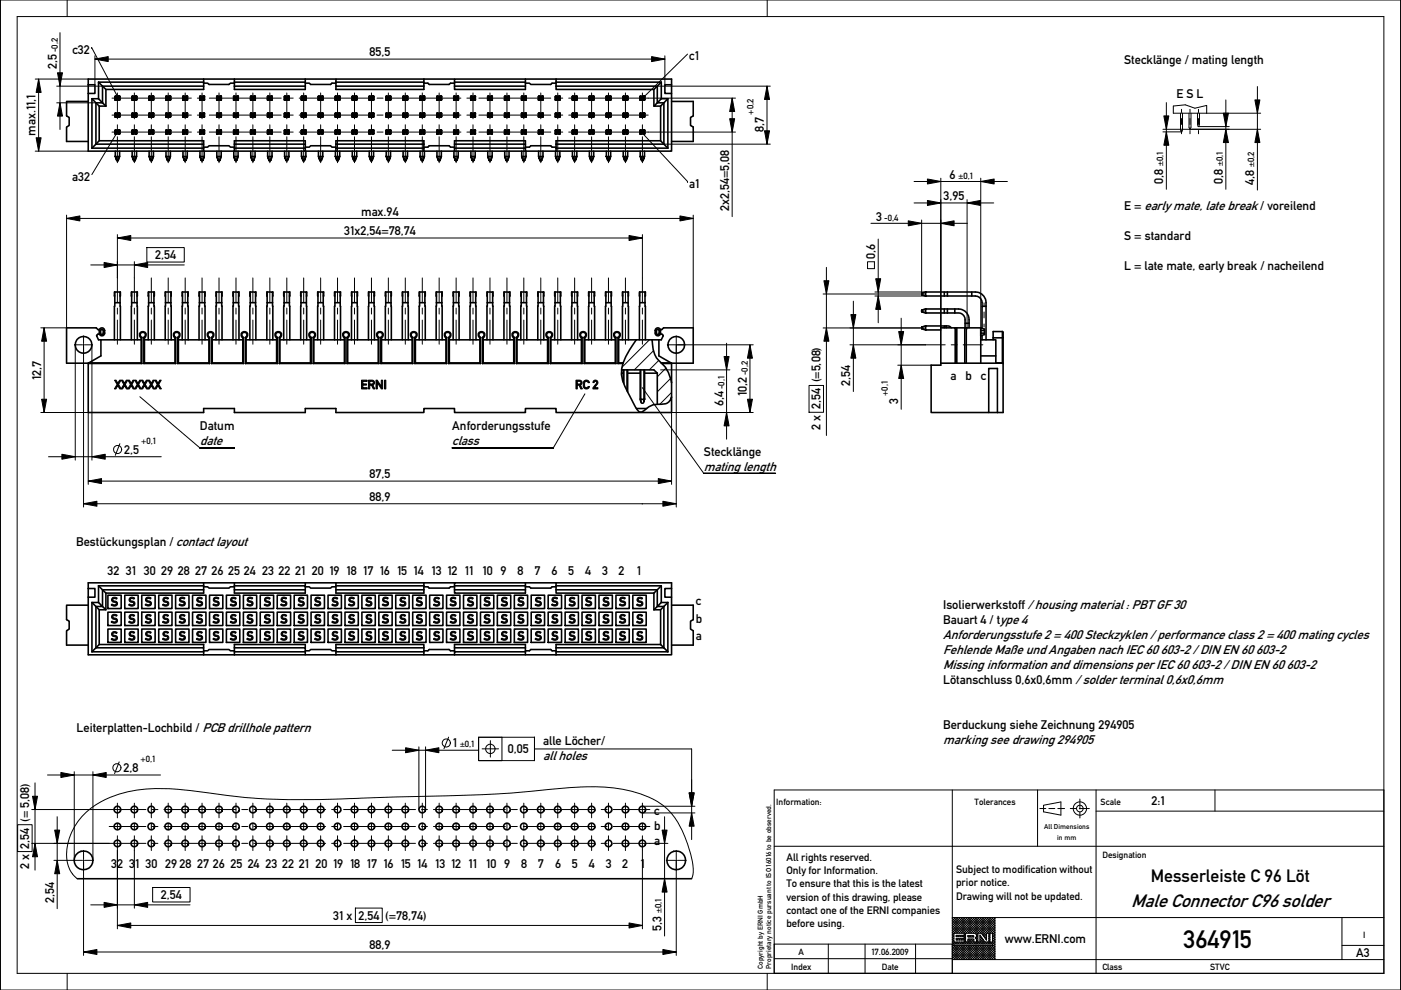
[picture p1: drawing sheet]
<svg xmlns="http://www.w3.org/2000/svg" width="297mm" height="210mm" viewBox="0 0 297 210" stroke-linecap="round" stroke-linejoin="round" font-family="sans-serif">
<defs><g id="words">
<text font-size="5.3" x="250.9" y="200.9">364915</text>
<text font-size="4" x="239.8" y="192.4">Male Connector C96 solder</text>
<text font-size="3.7" x="244" y="186.9">Messerleiste C 96 Löt</text>
<g font-size="2.8">
<text x="42.4" y="94.4">date</text>
<text x="95.9" y="94.4">class</text>
<text x="149.2" y="99.8">mating length</text>
<text x="200" y="135.5">Anforderungsstufe 2 = 400 Steckzyklen / performance class 2 = 400 mating cycles</text>
<text x="200" y="141.9">Missing information and dimensions per IEC 60 603-2 / DIN EN 60 603-2</text>
<text x="200" y="138.7">Fehlende Maße und Angaben nach IEC 60 603-2 / DIN EN 60 603-2</text>
<text x="115.2" y="161.2">all holes</text>
<text x="200" y="157.8">marking see drawing 294905</text>
</g>
<g font-size="2.6">
<text x="15.4" y="11.4">c32</text>
<text x="78.3" y="11.9">85,5</text>
<text x="12.1" y="14.7" transform="rotate(-90 12.1 14.7)">2,5</text>
<text x="146.1" y="12.8">c1</text>
<text x="238.3" y="13.5">Stecklänge / mating length</text>
<text x="249.4" y="20.7">E S L</text>
<text x="7.5" y="28.8" transform="rotate(-90 7.5 28.8)">max.11,1</text>
<text x="162" y="27.9" transform="rotate(-90 162 27.9)">8,7</text>
<text x="15.3" y="38.3">a32</text>
<text x="146.1" y="39.8">a1</text>
<text x="201.3" y="37.9">6</text>
<text x="246.6" y="39" transform="rotate(-90 246.6 39)">0,8</text>
<text x="259.2" y="39" transform="rotate(-90 259.2 39)">0,8</text>
<text x="265.9" y="39.2" transform="rotate(-90 265.9 39.2)">4,8</text>
<text x="76.6" y="45.7">max.94</text>
<text x="154.6" y="44.8" transform="rotate(-90 154.6 44.8)">2x2,54=5,08</text>
<text x="185.8" y="46.8">3</text>
<text x="200" y="42.4">3,95</text>
<text x="238.3" y="44.4">E = early mate, late break / voreilend</text>
<text x="73" y="49.9">31x2,54=78,74</text>
<text x="238.3" y="50.8">S = standard</text>
<text x="32.9" y="55">2,54</text>
<text x="185.5" y="55" transform="rotate(-90 185.5 55)">0,6</text>
<text x="238.3" y="57.2">L = late mate, early break / nacheilend</text>
<text x="8.7" y="80.5" transform="rotate(-90 8.7 80.5)">12,7</text>
<text x="24.3" y="82.5">XXXXXXX</text>
<text x="76.5" y="82.5">ERNI</text>
<text x="121.9" y="82.5">RC 2</text>
<text x="173.9" y="81.1" transform="rotate(-90 173.9 81.1)">(=5,08)</text>
<text x="180.3" y="81.9" transform="rotate(-90 180.3 81.9)">2,54</text>
<text x="201.5" y="80.6">a</text>
<text x="204.7" y="80.6">b</text>
<text x="208" y="80.6">c</text>
<text x="153.4" y="86.1" transform="rotate(-90 153.4 86.1)">6,4</text>
<text x="158.3" y="84.1" transform="rotate(-90 158.3 84.1)">10,2</text>
<text x="190.4" y="85.7" transform="rotate(-90 190.4 85.7)">3</text>
<text x="42.4" y="91.2">Datum</text>
<text x="95.9" y="91.2">Anforderungsstufe</text>
<text x="173.9" y="91.2" transform="rotate(-90 173.9 91.2)">2 x 2,54</text>
<text x="26.3" y="96.2">2,5</text>
<text x="78.3" y="101.4">87,5</text>
<text x="149.2" y="96.6">Stecklänge</text>
<text x="78.3" y="106.2">88,9</text>
<text x="16.1" y="115.8">Bestückungsplan / contact layout</text>
<text x="22.8" y="121.8">32</text>
<text x="26.7" y="121.8">31</text>
<text x="30.5" y="121.8">30</text>
<text x="34.2" y="121.8">29</text>
<text x="37.7" y="121.8">28</text>
<text x="41.4" y="121.8">27</text>
<text x="44.8" y="121.8">26</text>
<text x="48.4" y="121.8">25</text>
<text x="51.7" y="121.8">24</text>
<text x="55.6" y="121.8">23</text>
<text x="59.1" y="121.8">22</text>
<text x="62.6" y="121.8">21</text>
<text x="66.1" y="121.8">20</text>
<text x="69.8" y="121.8">19</text>
<text x="73.5" y="121.8">18</text>
<text x="77" y="121.8">17</text>
<text x="80.5" y="121.8">16</text>
<text x="84.2" y="121.8">15</text>
<text x="87.7" y="121.8">14</text>
<text x="91.5" y="121.8">13</text>
<text x="94.9" y="121.8">12</text>
<text x="98.5" y="121.8">11</text>
<text x="102.3" y="121.8">10</text>
<text x="106.1" y="121.8">9</text>
<text x="109.7" y="121.8">8</text>
<text x="113.3" y="121.8">7</text>
<text x="116.9" y="121.8">6</text>
<text x="120.5" y="121.8">5</text>
<text x="124.1" y="121.8">4</text>
<text x="127.7" y="121.8">3</text>
<text x="131.2" y="121.8">2</text>
<text x="135" y="121.8">1</text>
<text x="23.5" y="128.5">S</text>
<text x="27.2" y="128.5">S</text>
<text x="30.7" y="128.5">S</text>
<text x="34.4" y="128.5">S</text>
<text x="37.9" y="128.5">S</text>
<text x="41.6" y="128.5">S</text>
<text x="45.1" y="128.5">S</text>
<text x="48.7" y="128.5">S</text>
<text x="52.3" y="128.5">S</text>
<text x="55.9" y="128.5">S</text>
<text x="59.4" y="128.5">S</text>
<text x="63.1" y="128.5">S</text>
<text x="66.6" y="128.5">S</text>
<text x="70.3" y="128.5">S</text>
<text x="73.8" y="128.5">S</text>
<text x="77.5" y="128.5">S</text>
<text x="81" y="128.5">S</text>
<text x="84.7" y="128.5">S</text>
<text x="88.2" y="128.5">S</text>
<text x="91.8" y="128.5">S</text>
<text x="95.3" y="128.5">S</text>
<text x="99" y="128.5">S</text>
<text x="102.5" y="128.5">S</text>
<text x="106.2" y="128.5">S</text>
<text x="109.7" y="128.5">S</text>
<text x="113.4" y="128.5">S</text>
<text x="116.9" y="128.5">S</text>
<text x="120.6" y="128.5">S</text>
<text x="124.1" y="128.5">S</text>
<text x="127.7" y="128.5">S</text>
<text x="131.3" y="128.5">S</text>
<text x="134.9" y="128.5">S</text>
<text x="147.5" y="128.2">c</text>
<text x="200" y="129.2">Isolierwerkstoff / housing material : PBT GF 30</text>
<text x="23.5" y="132.1">S</text>
<text x="23.5" y="135.8">S</text>
<text x="27.2" y="132.1">S</text>
<text x="27.2" y="135.7">S</text>
<text x="30.7" y="132.1">S</text>
<text x="30.7" y="135.7">S</text>
<text x="34.4" y="132.1">S</text>
<text x="34.4" y="135.7">S</text>
<text x="37.9" y="135.7">S</text>
<text x="37.9" y="132.1">S</text>
<text x="41.6" y="135.7">S</text>
<text x="41.6" y="132.1">S</text>
<text x="45.1" y="132.1">S</text>
<text x="45.1" y="135.7">S</text>
<text x="48.7" y="135.7">S</text>
<text x="48.7" y="132.1">S</text>
<text x="52.3" y="135.7">S</text>
<text x="52.3" y="132.1">S</text>
<text x="55.9" y="135.7">S</text>
<text x="55.9" y="132.1">S</text>
<text x="59.5" y="135.7">S</text>
<text x="59.5" y="132.1">S</text>
<text x="63.1" y="135.7">S</text>
<text x="63.1" y="132.1">S</text>
<text x="66.6" y="135.7">S</text>
<text x="66.6" y="132.1">S</text>
<text x="70.3" y="132.1">S</text>
<text x="70.3" y="135.7">S</text>
<text x="73.8" y="135.7">S</text>
<text x="73.8" y="132.1">S</text>
<text x="77.5" y="132.1">S</text>
<text x="77.5" y="135.7">S</text>
<text x="81" y="135.7">S</text>
<text x="81" y="132.1">S</text>
<text x="84.7" y="135.7">S</text>
<text x="84.7" y="132.1">S</text>
<text x="88.2" y="135.7">S</text>
<text x="88.2" y="132.1">S</text>
<text x="91.8" y="132.1">S</text>
<text x="91.8" y="135.7">S</text>
<text x="95.4" y="132.1">S</text>
<text x="95.4" y="135.7">S</text>
<text x="99" y="132.1">S</text>
<text x="99" y="135.7">S</text>
<text x="102.5" y="135.7">S</text>
<text x="102.5" y="132.1">S</text>
<text x="106.2" y="132.1">S</text>
<text x="106.2" y="135.7">S</text>
<text x="109.7" y="132.1">S</text>
<text x="109.7" y="135.7">S</text>
<text x="113.4" y="132.1">S</text>
<text x="113.4" y="135.7">S</text>
<text x="116.9" y="132.1">S</text>
<text x="116.9" y="135.7">S</text>
<text x="120.6" y="135.7">S</text>
<text x="120.6" y="132.1">S</text>
<text x="124.1" y="135.7">S</text>
<text x="124.1" y="132.1">S</text>
<text x="127.7" y="132.1">S</text>
<text x="127.7" y="135.7">S</text>
<text x="131.3" y="132.1">S</text>
<text x="131.3" y="135.7">S</text>
<text x="134.9" y="132.1">S</text>
<text x="134.9" y="135.7">S</text>
<text x="147.5" y="132.1">b</text>
<text x="147.5" y="135.7">a</text>
<text x="200" y="132.4">Bauart 4 / type 4</text>
<text x="200" y="145.1">Lötanschluss 0,6x0,6mm / solder terminal 0,6x0,6mm</text>
<text x="16.3" y="155.2">Leiterplatten-Lochbild / PCB drillhole pattern</text>
<text x="200" y="154.6">Berduckung siehe Zeichnung 294905</text>
<text x="96" y="158.5">1</text>
<text x="107.7" y="159.7">0,05</text>
<text x="115.2" y="158">alle Löcher/</text>
<text x="26.2" y="163.7">2,8</text>
<text x="138.7" y="172.7">c</text>
<text x="244.2" y="170.8">2:1</text>
<text x="6.2" y="174.2" transform="rotate(-90 6.2 174.2)">(= 5,08)</text>
<text x="138.7" y="175.9">b</text>
<text x="138.7" y="179.1">a</text>
<text x="6.2" y="184.3" transform="rotate(-90 6.2 184.3)">2 x 2,54</text>
<text x="23.6" y="184">32</text>
<text x="27.4" y="184">31</text>
<text x="30.9" y="184">30</text>
<text x="35" y="184">29</text>
<text x="38.1" y="184">28</text>
<text x="41.8" y="184">27</text>
<text x="45.1" y="184">26</text>
<text x="48.9" y="184">25</text>
<text x="52.5" y="184">24</text>
<text x="56.3" y="184">23</text>
<text x="59.8" y="184">22</text>
<text x="63.4" y="184">21</text>
<text x="66.9" y="184">20</text>
<text x="70.6" y="184">19</text>
<text x="74.2" y="184">18 17</text>
<text x="81.3" y="184">16</text>
<text x="85" y="184">15</text>
<text x="88.5" y="184">14</text>
<text x="92.3" y="184">13</text>
<text x="95.6" y="184">12</text>
<text x="99.3" y="184">11</text>
<text x="103.1" y="184">10</text>
<text x="106.9" y="184">9</text>
<text x="110.5" y="184">8</text>
<text x="114.1" y="184">7</text>
<text x="117.7" y="184">6</text>
<text x="121.3" y="184">5</text>
<text x="124.9" y="184">4</text>
<text x="128.4" y="184">3</text>
<text x="131.9" y="184">2</text>
<text x="135.8" y="184">1</text>
<text x="11.5" y="191.5" transform="rotate(-90 11.5 191.5)">2,54</text>
<text x="34.1" y="190.6">2,54</text>
<text x="70.7" y="195">31 x 2,54</text>
<text x="81.7" y="195">(=78,74)</text>
<text x="140.2" y="197.3" transform="rotate(-90 140.2 197.3)">5,3</text>
<text x="78.3" y="201.3">88,9</text>
<text x="213" y="200">www.ERNI.com</text>
<text x="287.5" y="203">A3</text>
</g>
<g font-size="2.3">
<text x="166.7" y="182.5">All rights reserved.</text>
<text x="166.7" y="185.3">Only for Information.</text>
<text x="202.7" y="185.1">Subject to modification without</text>
<text x="166.7" y="188.1">To ensure that this is the latest</text>
<text x="166.7" y="191">version of this drawing, please</text>
<text x="202.7" y="190.7">Drawing will not be updated.</text>
<text x="202.7" y="187.9">prior notice.</text>
<text x="166.7" y="196.6">before using.</text>
<text x="166.7" y="193.8">contact one of the ERNI companies</text>
</g>
<g font-size="1.9">
<text x="12.3" y="11.1" transform="rotate(-90 12.3 11.1)">-0,2</text>
<text x="159.8" y="24.3" transform="rotate(-90 159.8 24.3)">+0,2</text>
<text x="246.6" y="35.2" transform="rotate(-90 246.6 35.2)">±0,1</text>
<text x="259.3" y="35.2" transform="rotate(-90 259.3 35.2)">±0,1</text>
<text x="265.9" y="35.4" transform="rotate(-90 265.9 35.4)">±0,2</text>
<text x="203.2" y="37.9">±0,1</text>
<text x="187.5" y="46.9">-0,4</text>
<text x="153.6" y="82.5" transform="rotate(-90 153.6 82.5)">-0,1</text>
<text x="158.5" y="79.5" transform="rotate(-90 158.5 79.5)">-0,2</text>
<text x="188.2" y="84" transform="rotate(-90 188.2 84)">+0,1</text>
<text x="29.9" y="94">+0,1</text>
<text x="29.8" y="161.5">+0,1</text>
<text x="97.5" y="158.5">±0,1</text>
<text x="164.6" y="170.6">Information:</text>
<text x="206.6" y="170.6">Tolerances</text>
<text x="233.4" y="170.6">Scale</text>
<text x="233.7" y="182">Designation</text>
<text x="140.3" y="193.6" transform="rotate(-90 140.3 193.6)">±0,1</text>
<text x="169.3" y="202.6">A</text>
<text x="184.8" y="202.6">17.06.2009</text>
<text x="289" y="198.9">I</text>
<text x="167.7" y="205.7">Index</text>
<text x="187" y="205.7">Date</text>
<text x="233.7" y="205.7">Class</text>
<text x="256.6" y="205.6">STVC</text>
</g>
<g font-size="1.5">
<text x="221.4" y="175.8">All Dimensions</text>
<text x="224.2" y="178.1">in mm</text>
<text x="161.8" y="205.5" transform="rotate(-90 161.8 205.5)">Copyright by ERNI GmbH</text>
<text x="163.5" y="205.5" transform="rotate(-90 163.5 205.5)">Proprietary notice pursuant to ISO 16016 to be observed.</text>
</g>
</g></defs>
<g fill="none" stroke="#000" stroke-width=".21">
<path d="M.1 0h296.8v209.9h-296.8zM3.6 3.5h289.8v202.9h-289.8zM7.5 16.8h11.2M8.2 16.8v15.2M12 18.3h9.7M12.7 6.9v20.6M14.2 0v3.5M19.4 10.1h.1M19.4 10.1l5.5 10.3M20.1 12.5h120.9M20.1 11.8v6.2M24.9 19.7v5.5"/>
<path d="M28.5 19.7v5.5M32.1 19.7v5.5M35.7 19.7v5.5M39.3 19.7v5.5M42.8 19.7v5.5M46.4 19.7v5.5M50 19.7v5.5M53.6 19.7v5.5M57.2 19.7v5.5M60.8 19.7v5.5M64.4 19.7v5.5M68 19.7v5.5"/>
<path d="M71.6 19.7v5.5M75.2 19.7v5.5M78.8 19.7v5.5M82.3 19.7v5.5M85.9 19.7v5.5M89.5 19.7v5.5M93.1 19.7v5.5M96.7 19.7v5.5M100.3 19.7v5.5M103.9 19.7v5.5M107.5 19.7v5.5M111.1 19.7v5.5"/>
<path d="M114.7 19.7v5.5M118.3 19.7v5.5M121.8 19.7v5.5M125.4 19.7v5.5M129 19.7v5.5M132.6 19.7v5.5M136.2 19.7v5.5M139.4 18.3h23.9M141 11.8v6.2M145.8 11.5l-9.1 8.9M162.6 18.3v12.3M162.7 0v3.5"/>
<path d="M266.6 18.4v21.9M7.5 32h11.2M12 21.8h8.3M23.7 28h16.9M23.7 24.4h16.9M23.7 20.8h16.9M24.7 28.3l-5.2 8.7M24.9 26.5v1.2M24.9 29v5.5M28.5 26.5v1.2M28.5 29v5.5M32.1 26.5v1.2"/>
<path d="M32.1 29v5.5M35.7 26.5v1.2M35.7 29v5.5M39.3 26.5v1.2M39.3 29v5.5M41.8 20.8h1.3M41.8 28h1.3M41.8 24.4h1.3M42.8 26.5v1.2M42.8 29v5.5M44.4 20.8h15.2M44.4 28h15.2"/>
<path d="M44.4 24.4h15.2M46.4 26.5v1.2M46.4 29v5.5M50 26.5v1.2M50 29v5.5M53.6 26.5v1.2M53.6 29v5.5M57.2 26.5v1.2M57.2 29v5.5M60.8 26.5v1.2M60.8 29v5.5M60.9 20.8h1.3"/>
<path d="M60.9 28h1.3M60.9 24.4h1.3M63.4 20.8h15.3M63.4 28h15.3M63.4 24.4h15.3M64.4 26.5v1.2M64.4 29v5.5M68 26.5v1.2M68 29v5.5M71.6 26.5v1.2M71.6 29v5.5M75.2 26.5v1.2"/>
<path d="M75.2 29v5.5M78.8 26.5v1.2M78.8 29v5.5M79.9 20.8h1.3M79.9 28h1.3M79.9 24.4h1.3M82.3 26.5v1.2M82.3 29v5.5M82.5 20.8h15.2M82.5 28h15.2M82.5 24.4h15.2M85.9 26.5v1.2"/>
<path d="M85.9 29v5.5M89.5 26.5v1.2M89.5 29v5.5M93.1 26.5v1.2M93.1 29v5.5M96.7 26.5v1.2M96.7 29v5.5M99 20.8h1.3M99 28h1.3M99 24.4h1.3M100.3 26.5v1.2M100.3 29v5.5"/>
<path d="M101.5 20.8h15.3M101.5 28h15.3M101.5 24.4h15.3M103.9 26.5v1.2M103.9 29v5.5M107.5 26.5v1.2M107.5 29v5.5M111.1 26.5v1.2M111.1 29v5.5M114.7 26.5v1.2M114.7 29v5.5M118 20.8h1.3"/>
<path d="M118 28h1.3M118 24.4h1.3M118.3 26.5v1.2M118.3 29v5.5M120.6 20.8h35.3M120.6 28h35.3M120.6 24.4h16.8M121.8 26.5v1.2M121.8 29v5.5M125.4 26.5v1.2M125.4 29v5.5M129 26.5v1.2"/>
<path d="M129 29v5.5M132.6 26.5v1.2M132.6 29v5.5M136.2 26.5v1.2M136.2 29v5.5M136.3 28.3l9.5 10.2M140.8 30.6h22.5M145.8 38.5h.1M155.2 20.8v25.1M193.8 38.5h19.8M199.5 37.8v31.7M207.9 37.8v31.7"/>
<path d="M247.3 21.8v18.3M250.3 24v3.5l.2 .5M250.5 23.2v.7M250.5 25.1v1.3M250.5 27.7v.7M250.7 24v3.5l-.1 .5h-4M252.1 24v3l.1 .4M252.3 23.2v.7M252.3 25.1v1.3M252.3 27.7v.7M252.5 24v3l-.2 .4M253.9 24v2.4l.1 .4h6.6"/>
<path d="M254.1 23.2v.7M254.1 25.1v1.3M254.1 27.7v.7M254.3 24v2.4l-.2 .4M255.8 24v-1.6l-2.5 .5-2-.7-2.5 .3v1.5h18.5M259.9 21.2v18.9M267.3 27.4h-20.7M14.1 46.3h132.9M14.1 45.6v23.9h-5.4M19.2 56.2h19.9M24.9 50.5h111.3M24.9 49.7v14.4"/>
<path d="M28.5 55.5v8.6M31.1 52.5h8v3.1h-8zM32.1 58.9v5.2M35.7 58.9v5.2M39.3 58.9v5.2M42.8 58.9v5.2M46.4 58.9v5.2M50 58.9v5.2M53.6 58.9v5.2M57.2 58.9v5.2M60.8 58.9v5.2M64.4 58.9v5.2"/>
<path d="M68 58.9v5.2M71.6 58.9v5.2M75.2 58.9v5.2M78.8 58.9v5.2M82.3 58.9v5.2M85.9 58.9v5.2M89.5 58.9v5.2M93.1 58.9v5.2M96.7 58.9v5.2M100.3 58.9v5.2M103.9 58.9v5.2M107.5 58.9v5.2"/>
<path d="M111.1 58.9v5.2M114.7 58.9v5.2M118.3 58.9v5.2M121.8 58.9v5.2M125.4 58.9v5.2M129 58.9v5.2M132.6 58.9v5.2M136.2 49.7v14.4M147 45.6v23.9M175.2 56.7v35.6M183.9 55.5h1.5v1.5h-1.5zM184.7 47.3h20.4"/>
<path d="M186.2 50.7v17.7M193.8 43h16.9M195.4 46.7v15.5M205 42.3v27.4M9.4 69.5v18M15.8 73.1h1.6M16 73.1v24.5M17.6 73.1h.3M17.7 71.2v1.6M17.7 73v34.5M18 73.1h1.6M19.5 73.1v24.5"/>
<path d="M24.9 65.3v1.3M24.9 67.9v5.1M28.5 65.3v1.3M28.5 67.9v5.1M32.1 65.3v1.3M32.1 67.9v5.1M35.7 65.3v1.3M35.7 67.9v5.1M39.3 65.3v1.3M39.3 67.9v5.1M42.8 65.3v1.3M42.8 67.9v5.1"/>
<path d="M46.4 65.3v1.3M46.4 67.9v5.1M50 65.3v1.3M50 67.9v5.1M53.6 65.3v1.3M53.6 67.9v5.1M57.2 65.3v1.3M57.2 67.9v5.1M60.8 65.3v1.3M60.8 67.9v5.1M64.4 65.3v1.3M64.4 67.9v5.1"/>
<path d="M68 65.3v1.3M68 67.9v5.1M71.6 65.3v1.3M71.6 67.9v5.1M75.2 65.3v1.3M75.2 67.9v5.1M78.8 65.3v1.3M78.8 67.9v5.1M82.3 65.3v1.3M82.3 67.9v5.1M85.9 65.3v1.3M85.9 67.9v5.1"/>
<path d="M89.5 65.3v1.3M89.5 67.9v5.1M93.1 65.3v1.3M93.1 67.9v5.1M96.7 65.3v1.3M96.7 67.9v5.1M100.3 65.3v1.3M100.3 67.9v5.1M103.9 65.3v1.3M103.9 67.9v5.1M107.5 65.3v1.3M107.5 67.9v5.1"/>
<path d="M111.1 65.3v1.3M111.1 67.9v5.1M114.7 65.3v1.3M114.7 67.9v5.1M118.3 65.3v1.3M118.3 67.9v5.1M121.8 65.3v1.3M121.8 67.9v5.1M125.4 65.3v1.3M125.4 67.9v5.1M129 65.3v1.3M129 67.9v5.1"/>
<path d="M132.6 65.3v1.3M132.6 67.9v5.1M136.2 65.3v1.3M136.2 67.9v5.1M137.7 72.1l-5.8 5.8M138.6 74.4l-4.1 4M139.7 76.4l-2 2M140.1 78.4h14.6M141.2 78l-1.8 1.9M141.5 73.1h1.6M143.2 73.1h16.5M143.4 71.2v1.6"/>
<path d="M143.4 73v34.5M154 72.8v20.3M159 73.1v14.4M174.5 69.5h20.7M174.5 62.3h20.7M180.9 63.9v19.1M185.5 61.9h10.9M185.5 62.8h10.9M190.3 77.4h7.1M191.1 67.5v19.3M200.4 73.1h-20.2M201.7 73.1h1.2"/>
<path d="M204.2 73.1h4.2M208.6 64.2v.7M208.6 66.1v1.3M208.6 68.7v.6M8.7 87.5h10v15.2M10.3 96.8h23.9M25.4 94.1l-1 2.4M29.7 84.1l12.7 10.9M42.4 95h7.3zM95.9 95h21.4zM124 83.5l-6.7 11.5M136.2 82.2l13 18.2"/>
<path d="M142.2 80.2l-2.8 2.9M142.4 83.2l-2.5 2.5M159.7 87.5h-17.3v15.2M171.5 81.7h3.1v5.7h-3.1zM17.7 106.8h125.7M18.7 102h123.7M149.2 100.4h15.2h-15.2M149.2 100.4h15.2zM83.2 159.1h18.3M88.8 158.3v13.3M90.2 158.3v13.3M95.1 156.3l-1 2.5"/>
<path d="M101.5 156.3h11.8v5h-11.8zM101.5 156.3v5h4.9v-5M102.2 158.8h3.5M104 157v3.5M113.3 158.8h33.3v19.2M3.7 174.9h3.1v5.7h-3.1zM7.4 166v18.5M10.1 164.3h23.9M12.1 173.2v19.5M15.7 163.6v18.8M19.7 163.6v18.8M23.2 175.2h7.7"/>
<path d="M24.9 170.3v3.1M24.9 174.7v1.2M24.9 177.2v19.7M25.3 161.5l-1 2.5M28.5 170.3v3.1M28.5 174.7v1.2M28.5 177.2v15.4M30.9 171.6h-24.2M30.9 178.8h-24.2M32.1 170.3v3.1M32.1 174.7v1.2M32.1 177.2v3.1"/>
<path d="M32.2 175.2h1.3M32.2 171.6h1.3M32.2 178.8h1.3M34.8 171.6h15.2M34.8 178.8h15.2M34.8 175.2h15.2M35.7 170.3v3.1M35.7 174.7v1.2M35.7 177.2v3.1M39.3 170.3v3.1M39.3 174.7v1.2M39.3 177.2v3.1"/>
<path d="M42.8 170.3v3.1M42.8 174.7v1.2M42.8 177.2v3.1M46.4 170.3v3.1M46.4 174.7v1.2M46.4 177.2v3.1M50 170.3v3.1M50 174.7v1.2M50 177.2v3.1M51.3 171.6h1.2M51.3 178.8h1.2M51.3 175.2h1.2"/>
<path d="M53.6 170.3v3.1M53.6 174.7v1.2M53.6 177.2v3.1M53.8 171.6h15.2M53.8 178.8h15.2M53.8 175.2h15.2M57.2 170.3v3.1M57.2 174.7v1.2M57.2 177.2v3.1M60.8 170.3v3.1M60.8 174.7v1.2M60.8 177.2v3.1"/>
<path d="M64.4 170.3v3.1M64.4 174.7v1.2M64.4 177.2v3.1M68 170.3v3.1M68 174.7v1.2M68 177.2v3.1M70.3 171.6h1.3M70.3 178.8h1.3M70.3 175.2h1.3M71.6 170.3v3.1M71.6 174.7v1.2M71.6 177.2v3.1"/>
<path d="M72.9 171.6h15.2M72.9 178.8h15.2M72.9 175.2h15.2M75.2 170.3v3.1M75.2 174.7v1.2M75.2 177.2v3.1M78.8 170.3v3.1M78.8 174.7v1.2M78.8 177.2v3.1M82.3 170.3v3.1M82.3 174.7v1.2M82.3 177.2v3.1"/>
<path d="M85.9 170.3v3.1M85.9 174.7v1.2M85.9 177.2v3.1M89.4 171.6h1.2M89.4 178.8h1.2M89.4 175.2h1.2M89.5 170.3v3.1M89.5 174.7v1.2M89.5 177.2v3.1M91.9 175.2h15.2M91.9 171.6h15.2M91.9 178.8h15.2"/>
<path d="M93.1 170.3v3.1M93.1 174.7v1.2M93.1 177.2v3.1M96.7 170.3v3.1M96.7 174.7v1.2M96.7 177.2v3.1M100.3 170.3v3.1M100.3 174.7v1.2M100.3 177.2v3.1M103.9 170.3v3.1M103.9 174.7v1.2M103.9 177.2v3.1"/>
<path d="M107.5 170.3v3.1M107.5 174.7v1.2M107.5 177.2v3.1M108.4 171.6h1.3M108.4 178.8h1.3M108.4 175.2h1.3M111 175.2h15.2M111 171.6h15.2M111 178.8h15.2M111.1 170.3v3.1M111.1 174.7v1.2M111.1 177.2v3.1"/>
<path d="M114.7 170.3v3.1M114.7 174.7v1.2M114.7 177.2v3.1M118.3 170.3v3.1M118.3 174.7v1.2M118.3 177.2v3.1M121.8 170.3v3.1M121.8 174.7v1.2M121.8 177.2v3.1M125.4 170.3v3.1M125.4 174.7v1.2M125.4 177.2v3.1"/>
<path d="M127.5 171.6h1.2M127.5 178.8h1.2M127.5 175.2h1.2M129 170.3v3.1M129 174.7v1.2M129 177.2v3.1M130 175.2h7.8M130 171.6h7.8M130 178.8h11.6M132.6 170.3v3.1M132.6 174.7v1.2M132.6 177.2v3.1"/>
<path d="M136.2 170.3v3.1M136.2 174.7v1.2M136.2 177.2v19.7M136.2 172.4h11.1M136.2 170.9h11.1M140.9 173.2v25.3M201.9 167.5v27M220 167.5v11.9M220.5 171.4h1.2M221.3 170.7l3.6-.7v2.8l-3.6-.7zM222.4 171.4h1.2M224.3 171.4h1.4"/>
<path d="M226.9 171.4h1.3M228.8 171.4h2.2M229 169.4v2.1M229 172.2v1.2M232.4 167.5v38.9M232.4 172h61M257.6 167.5v4.5M293.4 167.5h-129.3v38.9M293.4 179.4h-129.3M11.4 182.4h6M16.4 186.3l-1.2-1.3-.7-1.4-.3-1a9.8 9.8 0 0 1 .8-5.6 15.9 15.9 0 0 1 11.2-8.9 42.8 42.8 0 0 1 16.1-.2 162.2 162.2 0 0 0 36 1.3l6.8-.2a332.3 332.3 0 0 0 36.5-2.1 34.8 34.8 0 0 1 15.7 2 14.2 14.2 0 0 1 8.2 9.4 15.6 15.6 0 0 1 1.5 6.9l-.4 1.1M17.6 182.4h.3"/>
<path d="M17.7 180.3v1.8M17.7 182.3v20.3M18 182.4h1.8M19.2 191.9h21.1M24.9 196.2h111.3M32.4 188.2h7.9v3h-7.9zM75.4 192.5h5.6v3.1h-5.6zM141.3 182.4h1.8M143.2 182.4h.3M143.4 180.3v1.8M143.4 182.3v20.3M143.7 182.4h1.8"/>
<path d="M201.9 196.7l1.2 1.2M201.9 194.5v9h9M201.9 196.2l1.7 1.7M201.9 199.2l.3 .3M201.9 198.2l.3 .3M201.9 199.7l.4 .5M201.9 198.7l.3 .4M201.9 197.7l.3 .4M201.9 195.7l2.2 2.2M201.9 195.2l2.8 2.8M201.9 194.7l3.2 3.2M202.1 194.5l-.2 .3"/>
<path d="M202.2 197.9v1.8h2.2M202.2 197.9h2.2v.4h-1.7v.3h1.7v.4h-1.7M202.2 198.9l-.3 .3M202.2 197.9l-.3 .3M202.2 199.4l-.3 .3M202.2 198.4l-.3 .4M202.2 194.5l3.4 3.4M202.6 194.5l-.7 .8M202.7 199v.3h1.7v.4M202.7 198.5l.1 .1M202.7 199.1l.3 .2M202.7 194.5l3.4 3.4"/>
<path d="M202.8 198.3l-.1 .1M203 198.3l.3 .3M203.1 194.5l-1.2 1.2M203.2 199l-.4 .3M203.2 199l.3 .3M203.2 194.5l3.4 3.4M203.3 198.3l-.3 .3M203.5 198.3l.3 .3M203.6 194.5l-1.7 1.8M203.6 199l-.3 .3M203.7 199l.3 .3M203.7 194.5l3.6 3.6"/>
<path d="M203.8 198.3l-.3 .3M203.9 199.3l.3-.3 .5 .5M204 198.3l.3 .3M204.1 194.5l-2.2 2.2M204.2 194.5l3.4 3.4M204.3 198.3l-.3 .3M204.4 199.7l.4 .5M204.4 199.7l-.4 .5M204.6 194.5l-2.7 2.7 .7 .7M204.7 198.9l-.4 .4M204.7 198.4l-.3 .3 .3 .3M204.7 199.4l-.3 .3"/>
<path d="M204.7 197.9l-.3 .3 .3 .3M204.7 194.5l3.4 3.4M205.1 194.5l-3.2 3.3M205.2 199.5l.6 .7M205.2 198.4h1.2l.1 .2-1.3 .1zM205.2 198.5l.2 .2M205.2 194.5l4 4-.4 .3M205.3 198.4h-.1M205.3 199.1l1 1.1M205.6 199.1l-.4 .4M205.6 198.4l.2 .3M205.6 194.5l-3.3 3.4"/>
<path d="M205.7 194.5l3.5 3.5-.6 .6M205.8 198.4l-.3 .3M205.8 199.1l1 1.1M206.1 199.1l-1.1 1.1M206.1 198.4l.3 .3M206.1 194.5l-3.3 3.4M206.2 194.5l3.4 3.4M206.3 198.4l-.3 .3M206.3 199.1l.2 .2M206.3 199.1h-1.1v.6h-.5v-1.8h1.8a.54 .54 0 0 1 .5 .4 .54 .54 0 0 1-.2 .6l.2 .4M206.5 199.2l-1 1M206.5 199.7l-.5 .5"/>
<path d="M206.5 199.3v.4h.5v-.4M206.6 194.5l-3.3 3.4M206.7 194.5l3.4 3.4M206.8 198.9h.1M206.9 198.7l.4 .4M207 198.4l.3 .2M207 199.3l.3 .3M207.1 194.5l-3.3 3.4M207.2 194.5l3.7 3.7M207.3 198.3l-.3 .4M207.3 198.8l-.3 .3M207.3 199.3l-.3 .3"/>
<path d="M207.6 194.5l-3.3 3.4M207.7 194.5l3.2 3.3M207.8 198.6l.7 .7M207.8 199.6l.5 .6M207.8 199.1l1 1.1M207.8 198.3v.1M208 198.6l-.2 .3M208.1 194.5l-3.3 3.4M208.2 198l1 1-.2 .1M208.2 198.9l-.4 .5M208.2 194.5l2.7 2.8-.6 .6M208.4 199.2l-.9 1"/>
<path d="M208.6 194.5l-3.3 3.4M208.6 199.5l-.6 .7M208.7 194.5l2.2 2.2M209.1 194.5l-3.3 3.4M209.2 199.3v-1.4h.5v1.8h-.9l-1-1.5v1.5h-.5v-1.8h.8l1.1 1.5M209.2 194.5l1.7 1.8M209.6 194.5l-3.3 3.4M209.7 199.5l.2 .2M209.7 194.5l1.2 1.2M209.9 199.7h.5M209.9 199.7v-1.8h.5v1.8M209.9 198.3l-.2 .2 .2 .2"/>
<path d="M209.9 198.8l-.2 .2 .2 .2M209.9 199.3l-.2 .2M209.9 199.7l-.4 .5M209.9 199.7l.4 .5M210.1 194.5l-3.4 3.4M210.2 194.5l.7 .8M210.4 199.7l.5 .6M210.4 198.8l.5 .4M210.4 198.2l.5 .6M210.4 199.3l.5 .4M210.6 194.5l-3.6 3.7M210.7 194.5l.2 .3"/>
<path d="M210.9 194.7l-3.1 3.2M210.9 195.2l-2.7 2.8M210.9 196.7l-1.2 1.3 .2 .2M210.9 195.7l-2.5 2.6M210.9 196.2l-1.6 1.7M210.9 199.2l-.9 1M210.9 198.2l-.5 .5M210.9 198.7l-.5 .5M210.9 197.7l-.5 .5M210.9 194.5v9M210.9 199.7l-.5 .5M284.5 194.5v9"/>
<path d="M293.4 194.5h-91.5M14.2 206.4v3.5M17.7 201.8h125.7M162.7 206.4v3.5M164.1 200.2h37.8v6.2h-37.8zM164.1 203.3h37.8M175.6 200.2v6.2M183.4 200.2v6.2M194.1 200.2v6.2M201.9 202.7l.7 .8M201.9 201.7l1.7 1.8M201.9 200.7l2.7 2.8"/>
<path d="M201.9 202.2l1.3 1.3M201.9 200.2l3.2 3.3M201.9 203.5v2.9M202.2 200.4l-.3 .3M202.5 200.2l.4-.5 .4 .5M202.6 200.5l-.7 .8M202.7 200.5l3 3M202.8 200.2l-.4-.5-.5 .6M203.2 200.5l-1.3 1.2M203.2 200.5l2.9 3M203.6 200.5l-1.7 1.7M203.7 200.5l2.9 3 3.1-3"/>
<path d="M203.8 200.2l-.4-.5-.4 .5M204.1 200.5l-2.2 2.3M204.2 200.5l2.9 3M204.3 200.2l-.4-.5-.4 .5M204.6 200.5l-2.7 2.7 .2 .3M204.7 200.5l2.9 3M205.1 200.5l-2.9 3M205.2 200.5l2.9 3M205.3 200.2l-.4-.5-.4 .5M205.7 200.5l-3 3M205.7 200.5l2.9 3M206.1 200.5l-2.9 3"/>
<path d="M206.2 200.5l2.9 3M206.5 200.2l.4-.5 .4 .5M206.6 200.5l-2.9 3M206.7 200.5l3 3M207 200.2l.4-.5 .4 .5M207.2 200.5l-3.1 3-2.2-2.3M207.2 200.5l2.9 3 .8-.8M207.6 200.5l-2.9 3M207.7 200.5l2.9 3M208.1 200.5l-2.9 3M208.2 200.5l2.7 2.7-.2 .3M208.6 200.5l-2.9 3"/>
<path d="M208.7 200.5l2.2 2.3M209.1 200.5l-2.9 3M209.2 200.5l1.7 1.7M209.3 200.2l-.4-.5-.4 .5M209.7 200.5l1.2 1.2M209.8 200.2l-.4-.5-.4 .5M210.1 200.5l-2.9 3M210.2 200.5l.7 .8M210.4 200.5v-.3h-8.2v.3h8.2M210.4 200.3l.5 .4M210.9 201.7l-1.7 1.8M210.9 200.7l-2.7 2.8"/>
<path d="M210.9 200.2l-3.2 3.3M210.9 201.2l-2.2 2.3M210.9 202.2l-1.2 1.3M210.9 203.5h82.5M284.5 200.4h8.9"/>
<circle cx="24.9" cy="95.3" r=".86"/>
<circle cx="94.6" cy="157.5" r=".85"/>
<circle cx="104" cy="158.8" r="1"/>
<circle cx="24.8" cy="162.8" r=".86"/>
<circle cx="228.9" cy="171.4" r=".71"/>
<circle cx="229" cy="171.4" r="1.42"/>
</g>
<g fill="none" stroke="#000" stroke-width=".34">
<path d="M18.7 18h1.4v1.8h-1.4M20.9 17.4l.8 .9M20.9 17.4h22.3M20.9 17.4v3.5M21.7 18.3l.8 .7v3.5M21.7 18.3v3.5M21.7 18.3h21.5M43.2 17.6h.8l.3 .3h4.3l.2-.3h.9M43.2 16.8v2.2h-20.7M49.7 18.3h15M49.7 17.4h15v.9M49.7 16.8v2.2h15v-.7"/>
<path d="M64.7 16.8v.6M64.7 17.6h.9l.3 .3h4.2l.3-.3h.8M71.2 17.4v.9h18.7M71.2 17.4h18.7M71.2 16.8h-52.5v15.2h24.5v-.6M89.9 16.8h-18.7v.6M89.9 16.8v2.2h-18.7v-.7M89.9 17.6h.8l.3 .3h4.2l.3-.3h.9M89.9 16.8h6.5M96.4 17.4h15M96.4 17.4v.9M96.4 18.3h15"/>
<path d="M111.4 17.6h.8l.3 .3h4.3l.2-.3h.9M111.4 16.8h31v1.2h-1.4v1.8h1.4v12.2h-24.5M111.4 16.8h-15v.6M111.4 16.8v2.2h-15v-.7M117.9 18.3v.7h20.7M117.9 17.4h22.3M117.9 16.8v1.5M117.9 18.3h21.5l-.8 .7M138.6 19v3.5M140.2 17.4v3.5M140.2 17.4l-.8 .9v3.5l-.8 .7h1.5M142.4 18v1.8"/>
<path d="M18.7 21.5h-4.6v3.1l.6 .3v1.7l-.6 .3v3.1h4.6M19.5 31.4h23.7M19.5 20.9l.8 .9v8.8l.7-.8v-7.3M19.5 20.9h1.4M19.5 20.9v10.5M19.5 31.4l.8-.8h22.9v.8M20.9 20.9l.8 .9M21 22.5h1.5M21 29.8h22.2v.8M21.7 21.8l.8 .7M21.7 21.8h-1.4l.7 .7M24.4 21.1h.2"/>
<path d="M24.4 24.7l.1 .1M24.4 21.2h.1M24.4 28.3l.1 .1M24.4 24v.8h.2M24.4 27.6v.8h.2M24.4 20.4v.8h.8M24.4 20.6h.1M24.4 24.2l.2 .6-.2-.1M24.4 20.6v.5M24.4 27.7v.6M24.4 24.7h.2M24.4 24.2v.5"/>
<path d="M24.4 21.1l.2 .1zM24.4 28.3h.2M24.4 28.3l.2 .1zM24.4 32v1.1M24.4 27.7h.2M24.4 33.1l.4 .9zM24.5 24l-.1 .1M24.5 33.2h.8M24.5 20.4l-.1 .1M24.5 27.6l-.1 .1M24.6 24l-.2 .2M24.6 24h.1"/>
<path d="M24.6 27.6l-.2 .1M24.6 27.6h.1M24.6 24.1l-.2 .1M24.6 28.3v.1h.6M24.6 27.7v-.1h.8v.8M24.6 27.7l.2 .2 .4-.2M24.6 20.4l-.2 .2M24.6 20.5l-.2 .1M24.6 24v.1M24.6 24.1l.2 .2M24.6 24h.6M24.6 24.7v.1h.6"/>
<path d="M24.6 21.1v.1M24.6 20.4v.1M24.6 20.5l.2 .2 .4-.2M24.6 20.4h.6M24.6 24.6v.1M24.6 27.8v.4M24.6 24.2v.4M24.6 20.6v.4M24.8 34.1h.2M24.8 28.1h.2M24.8 28.1l-.2 .2M24.8 27.9v.2"/>
<path d="M24.8 24.3h.2M24.8 24.3v.3M24.8 24.6h-.2M24.8 21h.2M24.8 21l-.2 .1M24.8 20.7v.3M25 28.1l.2 .2M25 20.7v.3M25 27.9v.2M25 24.3v.3h-.2M25 24.6h.2M25 21l.2 .1"/>
<path d="M25 34h-.3M25 34l.4-.9-.3 .9M25 34h.1M25.1 24h.3v.8M25.1 20.4h.3v.8M25.2 24.6v.1M25.2 20.6v.4M25.2 27.8v.4M25.2 24.2v.4M25.2 27.6v.1M25.2 24v.1M25.2 20.4v.1"/>
<path d="M25.2 24h.1M25.2 24.8h.1M25.2 24.7h.2M25.2 24.1l.2 .1M25.2 24l.2 .2M25.2 24.7v.1M25.2 28.3v.1M25.2 28.4h.1M25.2 27.6h.1M25.2 20.4l.2 .2M25.2 21.1h.2l-.2 .1M25.2 20.5l.2 .1"/>
<path d="M25.2 27.6l.2 .1M25.2 27.7h.2M25.2 24.1l-.2 .2M25.2 21.1v.1M25.3 24l.1 .1M25.3 20.4l.1 .1M25.3 27.6l.1 .1M25.4 24.2v.5M25.4 28.3l-.2 .1M25.4 27.7h.1M25.4 24.7l-.2 .1M25.4 28.3h-.2"/>
<path d="M25.4 20.6l-.2 .6M25.4 27.7v.6M25.4 32v1.1M25.4 24.7h.1M25.4 24.7l-.1 .1M25.4 21.2h-.1M25.4 28.3l-.1 .1M28 21.1h.1M28 28.3l.1 .1M28 21.2h.1M28 24.7l.1 .1M28 20.4v.8h.8"/>
<path d="M28 27.6v.8h.2M28 24v.8h.2M28 20.6h.1M28 28.3h.1M28 27.7h.1M28 33.1l.4 .9zM28 27.7v.6M28 32v1.1M28 21.1l.1 .1M28 20.6v.5M28 24.7h.1M28 24.2v.5"/>
<path d="M28.1 33.2h.8M28.1 27.6l-.1 .1M28.1 20.4l-.1 .1M28.1 24l-.1 .1M28.1 27.7l.1-.1h.8v.8M28.1 27.6h.1M28.1 27.7l.2 .2 .5-.2M28.1 28.3l.1 .1M28.1 20.4h.1M28.1 20.4l-.1 .2M28.1 21.1l.1 .1M28.1 20.5l-.1 .1"/>
<path d="M28.1 20.5l.1 .1M28.1 24.1l.5 .2M28.1 24l-.1 .2M28.1 24h.1M28.1 24.7l.1 .1M28.1 24.1l-.1 .1M28.2 20.4l-.1 .1M28.2 20.4l-.2 .2M28.2 20.4h.6v.1M28.2 24l-.1 .1M28.2 24h.6v.1M28.2 27.8v.4"/>
<path d="M28.2 21l-.1 .1M28.2 24.2v.4M28.2 20.6v.4M28.2 20.6l.2 .1M28.4 34.1h.2M28.4 28.1h.2M28.4 28.1l-.3 .2M28.4 27.9v.2M28.4 21h.2M28.4 20.7h.2M28.4 24.6h.2M28.4 24.6l-.3 .1"/>
<path d="M28.4 24.3v.3M28.4 21h-.2M28.4 20.7v.3M28.6 28.1l.2 .2M28.6 27.9v.2M28.6 21h.2M28.6 20.7v.3M28.6 24.6h.2M28.6 24.3v.3M28.6 34l.4-.9-.3 .9M28.6 34h.1M28.6 34h-.3"/>
<path d="M28.7 20.4h.3v.8M28.7 24h.3v.8M28.8 27.8v.4M28.8 20.6l-.2 .1M28.8 21v.1M28.8 20.6v.4M28.8 24.2l-.2 .1M28.8 24.2v.4M28.8 24.6v.1M28.8 27.6v.1M28.8 28.4h.1M28.8 27.6h.1"/>
<path d="M28.8 27.6l.2 .1M28.8 27.7h.2M28.8 28.3v.1h-.6M28.8 20.5v.1M28.8 21.1h.2l-.2 .1M28.8 20.5l.2 .1M28.8 21.1v.1M28.8 24h.1M28.8 24.8h.1M28.8 24.7h.2M28.8 24.1v.1M28.8 24.1l.2 .1"/>
<path d="M28.8 24l.2 .2M28.8 24.7v.1h-.6M28.9 27.6l.1 .1M28.9 20.4l.1 .1M28.9 24l.1 .1M29 28.3h-.2M29 28.3l-.2 .1M29 27.7v.6M29 32v1.1M29 20.6l-.2 .6M29 20.6l-.2-.2 .2 .2M29 24.7l-.2 .1"/>
<path d="M29 24.2v.5M29 20.6h.1M29 28.3l-.1 .1M29 21.2h-.1M29 24.7l-.1 .1M31.6 21.2h.1M31.6 24.7l.1 .1M31.6 24v.8h.2M31.6 28.3l.1 .1M31.6 20.4v.8h.8l.2-.1M31.6 27.6v.8h.2M31.6 21.1l.1 .1"/>
<path d="M31.6 32v1.1M31.6 21.1h.1M31.6 20.6v.5M31.6 28.3h.1M31.6 27.7v.6M31.6 27.7h.1M31.6 33.1l.4 .9zM31.6 24.7h.1M31.6 24.2v.5M31.7 33.2h.8M31.7 20.4l-.1 .1M31.7 24l-.1 .1"/>
<path d="M31.7 27.6l-.1 .1M31.7 20.4h.1M31.7 20.4l-.1 .2M31.7 27.6h.1M31.7 27.6l-.1 .1 .1 .7M31.7 24h.1M31.7 24l-.1 .2M31.7 21.1l.1 .1M31.7 20.5l-.1 .1M31.7 28.3l.1 .1M31.7 20.5l.1 .1M31.7 24.7l.1 .1"/>
<path d="M31.7 27.7l.2 .2 .5-.2M31.7 24.1l-.1 .1M31.7 24.1l.2 .2 .5-.2M31.8 20.4l-.2 .2M31.8 20.4h.6v.1M31.8 27.6h.8v.8M31.8 20.4l-.1 .1M31.8 28.4h.6M31.8 27.6l-.1 .1M31.8 27.6l-.2 .1M31.8 24h.6M31.8 24.8h.6"/>
<path d="M31.8 24l-.1 .1M31.8 24l-.2 .2M31.8 27.8v.4M31.8 24.2v.4M31.9 34l.3 .1M32 20.7h.1M32 21l-.3 .1M32 20.7v.3M32 28.1h.1M32 28.1l-.3 .2M32 20.7l-.2-.1v.4M32 27.9v.2"/>
<path d="M32 24.6h.1M32 24.6l-.3 .1M32 24.3v.3M32.1 20.7v.3h-.1M32.1 21l.3 .1M32.1 28.1l.3 .2M32.1 27.9v.2M32.1 24.6l.3 .1M32.1 24.3v.3M32.2 34h.1M32.2 34l-.2 .1M32.2 34l.3-.9-.3 .9"/>
<path d="M32.3 24h.3v.8M32.3 20.4h.3v.8M32.4 20.6l-.3 .1M32.4 20.6v.4M32.4 27.8v.4M32.4 24.2v.4M32.4 24v.1M32.4 24h.1M32.4 21.1v.1l.1-.1M32.4 21.1h.1M32.4 20.5v.1M32.4 20.5l.1 .1"/>
<path d="M32.4 28.3v.1M32.4 27.7h.1M32.4 24.7v.1M32.4 24.7h.1M32.4 24.1l.1 .1M32.4 20.4l.1 .2zM32.4 28.4h.1M32.4 27.6h.1M32.4 24l.2 .2M32.4 27.6l.2 .1M32.4 27.6l.1 .1M32.4 27.6v.1"/>
<path d="M32.4 24.8h.1M32.4 24l.1 .2M32.5 20.4l.1 .1M32.5 24l.1 .1M32.5 27.6l.1 .1M32.5 32v1.1M32.5 20.6v.5M32.5 28.3h-.1M32.5 28.3l-.1 .1M32.5 27.7v.6M32.5 24.7l-.1 .1M32.5 24.2v.5"/>
<path d="M32.6 28.3l-.2 .1M32.6 24.7l-.2 .1M32.6 21.2h-.1M32.6 24.7l-.1 .1M32.6 28.3l-.1 .1M35.2 24.7l.1 .1M35.2 28.3l.1 .1M35.2 20.4v.8h.8M35.2 21.2h.1M35.2 27.6v.8h.2M35.2 24v.8h.2M35.2 28.3h.1"/>
<path d="M35.2 27.7h.1M35.2 27.7l.1 .7M35.2 24.7h.1M35.2 32v1.1M35.2 33.1l.4 .9zM35.2 21.1l.1 .1zM35.2 21.1h.1M35.2 20.6v.5M35.3 33.2h.8M35.3 24l-.1 .1M35.3 27.6l-.1 .1M35.3 20.4l-.1 .1"/>
<path d="M35.3 24.1l.4 .2M35.3 24l-.1 .2M35.3 27.7v-.1h.9v.8M35.3 24h.1M35.3 27.6h.1M35.3 27.7l.2 .2 .5-.2M35.3 24.7v.1h.7M35.3 24.1l-.1 .1M35.3 28.3v.1h.7M35.3 20.4h.1M35.3 20.4l-.1 .2M35.3 21.1v.1"/>
<path d="M35.3 20.5l-.1 .1M35.3 20.5l.1 .1M35.3 24v.1M35.3 24h.7M35.3 20.4v.1M35.3 20.4h.7M35.4 24.2v.4M35.4 27.8v.4M35.4 20.6l.2 .1M35.4 21l-.1 .1M35.4 20.6v.4M35.6 34.1h.2"/>
<path d="M35.6 24.6h.1M35.6 28.1h.1M35.6 24.3v.3M35.6 27.9v.2M35.6 24.6l-.3 .1M35.6 28.1l-.3 .2M35.6 21h.1M35.6 20.7h.1M35.6 20.7v.3M35.6 21h-.2M35.7 28.1l.3 .2M35.7 27.9v.2"/>
<path d="M35.7 21h.2M35.7 20.7v.3M35.7 24.6h.2M35.7 24.3v.3M35.8 34h-.3M35.8 34l.3-.9-.3 .9M35.8 34h.1M35.9 20.4h.3v.8M35.9 24h.3v.8M35.9 24.6l.1 .1M35.9 27.8v.4M35.9 20.6l-.2 .1"/>
<path d="M35.9 20.6v.4M35.9 21l.1 .1M35.9 24.2l-.2 .1M35.9 24.2v.4M36 27.6v.1M36 20.4v.1M36 24v.1M36 24l.2 .1M36 27.6l.2 .1M36 24.7h.1M36 24.1l.1 .1M36 24l.1 .2"/>
<path d="M36 27.6l.1 .1M36 27.7h.1M36 24.7v.1M36 28.3v.1M36 20.4l.1 .2M36 20.5l-.1 .1M36 21.1h.2M36 20.5l.1 .1M36 21.1v.1M36 24.1l-.1 .1M36 20.4l.2 .1M36.1 28.3h.1"/>
<path d="M36.1 27.7h.1M36.1 24.2h.1M36.1 20.6h.1M36.1 28.3h-.1M36.1 24.7l-.1 .1M36.1 28.3l-.1 .1M36.1 32v1.1M36.1 21.1l-.1 .1M36.1 24.2v.5M36.1 27.7v.6M36.2 24.7h-.1M36.2 24.7l-.2 .1"/>
<path d="M36.2 28.3l-.2 .1M36.2 21.2h-.2M38.8 24.7h.1M38.8 28.3h.1M38.8 24.2h.1M38.8 24v.8h.2M38.8 24.7l.1 .1M38.8 28.3l.1 .1M38.8 20.4v.8h.8M38.8 27.6v.8h.2M38.8 21.2h.1M38.8 27.7h.1"/>
<path d="M38.8 24.2v.5M38.8 27.7v.6M38.8 33.1l.4 .9zM38.8 32v1.1M38.8 21.1l.1 .1zM38.8 20.6v.5M38.8 20.6h.1M38.9 33.2h.7M38.9 24l-.1 .1M38.9 27.6l-.1 .1M38.9 20.4l-.1 .1M38.9 24l-.1 .2"/>
<path d="M38.9 27.7v-.1h.8v.8M38.9 24h.1M38.9 24.1l.4 .2M38.9 27.7l.4 .2M38.9 24.7v.1h.7M38.9 24.1l-.1 .1M38.9 28.3v.1h.7M38.9 27.6h.1M38.9 20.5l.1 .1M38.9 20.4l-.1 .2M38.9 21.1h-.1M38.9 21.1v.1"/>
<path d="M38.9 20.5l-.1 .1M38.9 20.4h.1M38.9 24v.1M38.9 24h.7M38.9 20.4v.1M38.9 20.4h.7M39 24.6l-.1 .1M39 24.2v.4M39 27.8v.4M39 21l-.1 .1M39 20.6l.2 .1M39 20.6v.4"/>
<path d="M39.2 34.1h.1M39.2 24.6h.1M39.2 28.1h.1M39.2 28.1l-.3 .2M39.2 24.3v.3M39.2 27.9v.2M39.2 24.6h-.2M39.2 21h.1M39.2 20.7h.1M39.2 20.7v.3M39.2 21h-.2M39.3 24.6h.2"/>
<path d="M39.3 28.1l.3 .2M39.3 24.3v.3M39.3 27.9v.2M39.3 21h.2M39.3 20.7v.3M39.3 34h-.2M39.3 34h.1M39.5 24h.2v.8M39.5 20.4h.2v.8M39.5 24.2l-.2 .1M39.5 27.8l-.2 .1M39.5 24.2v.4"/>
<path d="M39.5 27.8v.4M39.5 24.6l.1 .1M39.5 20.6l-.2 .1M39.5 21l.1 .1M39.5 20.6v.4M39.6 24v.1M39.6 27.6v.1M39.6 20.4v.1M39.6 24h.1M39.6 24.8h.1M39.6 27.7l-.1 .1M39.6 24.7h.1"/>
<path d="M39.6 24.1l-.1 .1M39.6 24l.1 .2M39.6 24.7v.1M39.6 28.3v.1M39.6 24.1l.1 .1M39.6 27.6l.1 .1M39.6 27.7h.1M39.6 28.4h.1M39.6 27.6h.1M39.6 20.5l-.1 .1M39.6 21.1h.1M39.6 21.1v.1"/>
<path d="M39.6 20.5l.1 .1M39.6 20.4l.1 .2M39.6 24l.1 .1M39.6 20.4l.1 .1M39.7 32v1.1M39.7 28.3h-.1M39.7 24.7l-.1 .1M39.7 28.3l-.1 .1M39.7 24.2v.5M39.7 27.7v.6M39.7 33.1l-.3 .9zM39.7 21.1l-.1 .1"/>
<path d="M39.7 20.6v.5M39.7 27.7l-.1 .7M39.7 21.2h-.1M42.4 20.4v.8h.8v-.1M42.4 27.6v.8h.2M42.4 24.7l.1 .1M42.4 28.3l.1 .1M42.4 24v.8h.2M42.4 21.2h.1M42.4 24.7l.1 .1-.1-.1M42.4 28.3l.1 .1-.1-.1M42.4 21.1l.1 .1-.1-.1"/>
<path d="M42.4 24.7h.1M42.4 24.2v.5M42.4 32v1.1M42.4 28.3h.1M42.4 27.7v.6M42.4 27.7h.1M42.4 33.1l.3 .9zM42.4 21.1h.1M42.4 20.6v.5M42.5 24l-.1 .1M42.5 33.2h.7M42.5 27.6l-.1 .1"/>
<path d="M42.5 20.4l-.1 .1M42.5 24h.1M42.5 24l-.1 .2M42.5 27.6h.1M42.5 20.4h.1M42.5 20.4l-.1 .2M42.5 24.1l-.1 .1M42.5 24.7l.2 .1h.5v-.1M42.5 24.1l.3 .2M42.5 28.3v.1h.4h.3v-.1M42.5 27.7l.1 .1M42.5 21.1v.1"/>
<path d="M42.5 20.5l-.1 .1M42.5 20.5l.1 .1M42.5 24h.7v.1M42.5 24v.1M42.5 27.6h.8v.8M42.5 27.6v.1M42.5 20.4h.7v.1M42.5 20.4v.1M42.6 24.2v.4M42.6 27.8l.2 .1M42.6 27.8v.4M42.6 20.6l.2 .1"/>
<path d="M42.6 20.6v.4M42.6 21l-.1 .1M42.8 34.1h.1M42.8 24.6h.1M42.8 24.3h.1M42.8 24.6l-.3 .1M42.8 24.3v.3M42.8 28.1h.1M42.8 28.1l-.3 .2M42.8 27.9h.1M42.8 27.9v.2M42.8 20.7h.1"/>
<path d="M42.8 20.7v.3M42.8 21h-.2M42.9 24.6h.2M42.9 24.3v.3M42.9 28.1l.3 .2M42.9 27.9v.2M42.9 20.7v.3h-.1M42.9 21h.2M42.9 34h.1M42.9 34h-.2M43.1 20.4h.2v.8M43.1 24h.2v.8"/>
<path d="M43.1 24.2l-.2 .1M43.1 24.6l.1 .1M43.1 24.2v.4M43.1 27.8v.4M43.1 20.6l-.2 .1M43.1 21l.1 .1M43.1 20.6v.4M43.2 27.6v.1M43.2 24.7h.1l-.1 .1M43.2 24.1l.1 .1M43.2 24l.1 .2M43.2 24.1l-.1 .1"/>
<path d="M43.2 27.7l-.3 .2M43.2 27.6l.1 .1M43.2 27.7h.1M43.2 21.1h.1M43.2 20.5l-.1 .1M43.2 20.5l.1 .1M43.2 20.4l.1 .2M43.2 31.2h.8l.3-.3h4.3l.2 .3h.9M43.2 32h6.5M43.2 24l.1 .1M43.2 20.4l.1 .1M43.3 28.3h.1"/>
<path d="M43.3 27.7h.1M43.3 24.2h.1M43.3 20.6h.1M43.3 24.7h.1M43.3 24.7l-.1 .1M43.3 24.2v.5M43.3 32v1.1M43.3 28.3h-.1M43.3 28.3l-.1 .1M43.3 27.7v.6M43.3 33.1l-.3 .9zM43.3 21.1l-.1 .1z"/>
<path d="M43.3 20.6v.5M43.3 21.2h-.1M45.9 24v.8h.3M45.9 24.7l.2 .1M45.9 28.3l.2 .1M45.9 27.6v.8h.3M45.9 21.2h.2M45.9 20.4v.8h.9M46 32v1.1M46 24.2h.1M46 24.7h.1M46 24.7l.1 .1"/>
<path d="M46 33.1l.3 .9zM46 28.3h.1M46 27.7h.1M46 28.3l.1 .1M46 21.1h.1M46 20.6h.1M46 21.1l.1 .1M46.1 33.2h.7M46.1 24l-.2 .1M46.1 27.6l-.2 .1M46.1 20.4l-.2 .1M46.1 24.1l.1 .1"/>
<path d="M46.1 24h.1M46.1 24l-.1 .2M46.1 24.7v.1M46.1 24.1l-.1 .1M46.1 27.7l.1 .1M46.1 20.5l.4 .2M46.1 27.7v-.1h.8v.8M46.1 27.6h.1M46.1 27.6l-.1 .1M46.1 28.3v.1M46.1 20.4h.1M46.1 20.4l-.1 .2"/>
<path d="M46.1 21.1v.1M46.1 20.5l-.1 .1M46.1 24v.1M46.1 24.8h.7M46.1 24h.7M46.1 20.4v.1M46.1 28.4h.7M46.1 20.4h.7M46.2 24.2l.2 .1M46.2 24.2v.4M46.2 24.6l-.1 .1M46.2 27.8l.2 .1"/>
<path d="M46.2 27.8v.4M46.2 28.2l-.1 .1M46.2 20.6v.4M46.2 21l-.1 .1M46.3 34l.2 .1M46.4 24.6h.1M46.4 24.3h.1M46.4 24.3v.3M46.4 24.6h-.2M46.4 27.9v.2M46.4 28.1l-.2 .1M46.4 27.9h.1"/>
<path d="M46.4 20.7v.3M46.4 21h-.2M46.4 21h.1M46.5 24.6h.2M46.5 24.3v.3M46.5 21h.2M46.5 27.9v.2h-.1M46.5 28.1l.2 .1M46.5 20.7v.3M46.5 34h.1M46.5 34l-.2 .1M46.5 34l.4-.9-.3 .9"/>
<path d="M46.7 24h.2v.8M46.7 20.4h.2v.8M46.7 24.2l-.2 .1M46.7 24.2v.4M46.7 24.6l.1 .1M46.7 20.6l-.2 .1M46.7 27.8l-.2 .1M46.7 20.6v.4M46.7 27.8v.4M46.7 28.2l.1 .1M46.7 21l.1 .1M46.8 24v.1"/>
<path d="M46.8 20.4v.1M46.8 27.6v.1M46.8 24l.1 .1M46.8 24.1l-.1 .1M46.8 24.7h.1M46.8 24.1l.1 .1M46.8 24l.1 .2M46.8 24.7v.1M46.8 27.6l.1 .1M46.8 20.5l-.1 .1M46.8 27.7l-.1 .1M46.8 27.7h.1"/>
<path d="M46.8 28.3v.1M46.8 20.4l.1 .2M46.8 21.1h.1M46.8 20.5l.1 .1M46.8 21.1v.1M46.8 20.4l.1 .1M46.9 32v1.1M46.9 24.7l-.1 .1M46.9 28.3h.1M46.9 28.3h-.1M46.9 28.3l-.1 .1M46.9 21.1l-.1 .1"/>
<path d="M46.9 24.2v.5M46.9 27.7v.6M46.9 21.2h-.1M49.5 20.4v.8h.9M49.5 27.6v.8h.3M49.5 24.2h.1M49.5 24.7h.1M49.5 27.7l.2-.1-.1 .1M49.5 28.3h.1M49.5 24.1l.2-.1-.1 .2M49.5 20.5l.2-.1-.1 .2M49.5 21.2h.2"/>
<path d="M49.5 24v.8h.3M49.6 32v1.1M49.6 27.7h-.1M49.6 28.3h.1M49.6 28.3l.1 .1M49.6 33.1l.3 .9zM49.6 27.7v.6M49.6 27.7h.1M49.6 24.7l.1 .1M49.6 24.7h.1M49.6 24.2v.5M49.6 20.6v.5l.1 .1v-.1"/>
<path d="M49.6 20.6l.1 .6M49.6 28.3l.1 .1-.2-.1M49.6 24.7l.1 .1-.2-.1M49.6 20.6h-.1M49.6 33.2h.8M49.7 27.7v.1M49.7 27.7v-.1h.8v.8M49.7 27.6l-.1 .1M49.7 28.3v.1M49.7 24.1v.1M49.7 24l-.1 .2M49.7 24.7v.1"/>
<path d="M49.7 24.1l-.1 .1M49.7 20.5v.1M49.7 20.4l-.1 .2M49.7 21.1h-.2M49.7 20.5l-.1 .1M49.7 31.4h15M49.7 30.6h15v.8M49.7 28.4h.6M49.7 24v.1M49.7 24.8h.6M49.7 24h.6M49.7 20.4v.1"/>
<path d="M49.7 20.4h.6M49.7 27.8v.4M49.7 27.8l.3 .1M49.7 24.2v.4M49.7 24.6v.1M49.7 24.2l.3 .1M49.7 20.6v.4M49.7 21v.1M49.7 20.6l.3 .1M49.9 34l.2 .1M50 27.9h.1M50 27.9v.2"/>
<path d="M50 28.1h.1M50 28.1l-.3 .2M50 24.6h-.3M50 24.6h.1M50 24.3h.1M50 24.3v.3M50 21h-.3M50 21h.1M50 20.7h.1M50 20.7v.3M50.1 27.9v.2M50.1 28.1l.3 .2"/>
<path d="M50.1 24.6h.2M50.1 24.3v.3M50.1 21h.2M50.1 20.7v.3M50.1 34v.1M50.1 34l-.2 .1M50.1 34h.1M50.1 34l.4-.9-.3 .9M50.2 34l-.1 .1M50.3 20.4h.2v.8M50.3 24h.2v.8M50.3 27.8l-.2 .1"/>
<path d="M50.3 27.8v.4M50.3 24.2l-.2 .1M50.3 24.6l.1 .1M50.3 24.2v.4M50.3 20.6l-.2 .1M50.3 21l.1 .1M50.3 20.6v.4M50.3 24l.1 .1M50.3 24l.2 .1M50.3 20.4l.1 .1M50.4 27.7l-.1 .1M50.4 27.7h.1"/>
<path d="M50.4 28.3l-.1 .1M50.4 24.1l-.1 .1M50.4 24.7h.1M50.4 24.1l.1 .1M50.4 24.7l-.1 .1M50.4 21.1h.1M50.4 20.5l-.1 .1M50.4 20.5l.1 .1M50.4 21.1l-.1 .1M50.4 27.6l.1 .1M50.4 27.6v.1M50.4 24l.1 .2"/>
<path d="M50.4 20.4l.1 .2M50.4 20.4l.1 .1M50.5 32v1.1M50.5 28.3h-.1M50.5 28.3l-.2 .1M50.5 27.7v.6M50.5 24.7l-.2 .1M50.5 24.2v.5M50.5 21.1l-.2 .1M50.5 20.6v.5M50.5 28.3l-.1 .1M50.5 24.7l-.1 .1"/>
<path d="M50.5 21.1l-.1 .1M50.5 21.2h-.1M53.1 24v.8h.3M53.1 24.7l.1 .1M53.1 28.3l.1 .1M53.1 21.2h.1M53.1 20.4v.8h.9M53.1 27.6v.8h.3M53.1 28.3l.2 .1M53.1 27.7v.6M53.1 21.1l.2 .1M53.1 20.6v.5"/>
<path d="M53.1 24.7l.2 .1M53.1 24.2v.5M53.2 32v1.1M53.2 28.3h.1M53.2 28.3l.1 .1M53.2 33.1l.3 .9zM53.2 27.7h.1M53.2 21.1l.1 .1M53.2 21.1h.1M53.2 24.7l.1 .1M53.2 24.7h.1M53.2 33.2h.8"/>
<path d="M53.2 24l-.1 .1M53.2 27.6l-.1 .1M53.2 20.4l-.1 .1M53.3 27.6l-.1 .1M53.3 27.6h.1M53.3 27.6l-.2 .1M53.3 20.4l-.1 .2M53.3 20.4h.1M53.3 20.4l-.2 .2M53.3 24l-.1 .2M53.3 24h.1M53.3 24l-.2 .2"/>
<path d="M53.3 27.7v.1M53.3 28.3v.1M53.3 27.7v-.1h.8v.8M53.3 20.5v.1M53.3 20.4v.1M53.3 21.1v.1M53.3 20.5l-.1 .1M53.3 20.4h.7v.1M53.3 24.1v.1M53.3 24.7v.1M53.3 24v.1M53.3 24.1l-.1 .1"/>
<path d="M53.3 24h.7v.1M53.3 27.8v.4M53.3 27.8l.2 .1M53.3 20.6v.4M53.3 21v.1M53.3 20.6l.2 .1M53.3 24.2v.4M53.3 24.2l.2 .1M53.5 34v.1M53.5 34.1h.2M53.5 28.1h.2M53.5 27.9h.2"/>
<path d="M53.5 28.1l-.2 .2M53.5 27.9v.2M53.5 21h-.2M53.5 20.7h.2M53.5 20.7v.3M53.5 24.6h.2M53.5 24.3h.2M53.5 24.6l-.2 .1M53.5 24.3v.3M53.7 28.1l.2 .1M53.7 27.9v.2M53.7 20.7v.3h-.2"/>
<path d="M53.7 21h.2M53.7 24.6l.3 .1M53.7 24.3v.3M53.7 34v.1M53.7 34l-.2 .1M53.7 34h.1M53.7 34l.4-.9-.3 .9M53.8 34l-.1 .1M53.9 24h.2v.8M53.9 20.4h.2v.8M53.9 27.8l-.2 .1M53.9 27.8v.4"/>
<path d="M53.9 28.2l.1 .1M53.9 20.6l-.2 .1M53.9 21l.1 .1M53.9 20.6v.4M53.9 24.2l-.2 .1M53.9 24.2v.4M53.9 27.6l.1 .1M54 28.4h.1M54 27.6h.1M54 27.6l.1 .1M54 27.7l-.1 .1M54 27.7h.1"/>
<path d="M54 28.3v.1h-.7M54 24.8h.1M54 21.1h.1l-.1 .1M54 20.5l-.1 .1M54 20.5l.1 .1M54 20.4l.1 .2zM54 21.1l-.1 .1M54 24h.1M54 24.1l-.1 .1M54 24.7h.1l-.1 .1M54 24.1l.1 .1M54 24l.1 .2"/>
<path d="M54 24.7v.1h-.7M54 24l.1 .1M54 20.4l.1 .1M54.1 27.7h.1M54.1 24.2v.5M54.1 28.3l-.1 .1M54.1 32v1.1M54.1 28.3h-.1M54.1 27.7v.6M54.1 24.7l-.1 .1M54.1 20.6l-.1 .6M54.1 24.7h.1"/>
<path d="M54.1 21.2h-.1M56.7 20.4v.8h.9M56.7 27.6v.8h.3M56.7 24.7l.1 .1M56.7 28.3l.1 .1M56.7 21.2h.1M56.7 24v.8h.3M56.7 24.7l.2 .1M56.7 24.7h.2M56.7 24.2v.5M56.7 32v1.1M56.7 21.1h.2"/>
<path d="M56.7 20.6h.1M56.7 21.1l.2 .1M56.7 20.6l.2 .6M56.7 28.3h.2M56.7 28.3l.2 .1M56.7 33.1l.4 .9zM56.7 20.6v.5M56.7 27.7v.6M56.7 27.7h.2M56.8 24.7l.1 .1M56.8 28.3l.1 .1M56.8 27.7l-.1 .6"/>
<path d="M56.8 33.2h.8M56.8 24l-.1 .1M56.8 20.4l-.1 .1M56.8 27.6l-.1 .1M56.9 24.1v.1M56.9 24l-.1 .2M56.9 27.7v-.1h.8v.8M56.9 24h.1M56.9 27.7l.2 .2 .4-.2M56.9 24l-.2 .2M56.9 24.7v.1M56.9 24.1l-.2 .1"/>
<path d="M56.9 28.3v.1M56.9 20.5v.1M56.9 20.4h.1M56.9 27.6h.1M56.9 20.4l-.2 .2M56.9 27.6l-.2 .1M56.9 21.1v.1M56.9 20.5l-.2 .1M56.9 24v.1M56.9 24h.6v.1M56.9 20.4v.1M56.9 20.4h.6v.1"/>
<path d="M56.9 24.2l.2 .1M56.9 24.2v.4M56.9 20.6l.2 .1M56.9 20.6v.4M56.9 27.8v.4M56.9 21v.1M57 34l.1 .1M57.1 34.1h.2M57.1 24.3v.3M57.1 24.6h.2M57.1 24.3h.2M57.1 28.1h.2"/>
<path d="M57.1 24.6l-.2 .1M57.1 28.1l-.2 .2M57.1 20.7v.3M57.1 27.9v.2M57.1 21h-.2M57.1 20.7h.2M57.3 24.6h.2M57.3 28.1l.2 .2M57.3 24.3v.3M57.3 27.9v.2M57.3 20.7v.3h-.2M57.3 21h.2"/>
<path d="M57.3 34l-.2 .1M57.3 34v.1M57.3 34h.1M57.3 34l.4-.9-.3 .9M57.4 34l-.1 .1M57.5 20.4h.2v.8M57.5 24h.2v.8M57.5 24.2l-.2 .1M57.5 24.2v.4M57.5 24.6v.1M57.5 27.8v.4M57.5 20.6l-.2 .1"/>
<path d="M57.5 20.6v.4M57.5 21v.1M57.5 27.6v.1M57.5 24.7v.1h-.6M57.5 24h.1M57.5 24.8h.1M57.5 24.7h.2l-.2 .1M57.5 24.1v.1M57.5 24.1l.2 .1M57.5 24l.2 .2M57.5 28.3v.1h-.6M57.5 28.4h.1"/>
<path d="M57.5 27.6h.1M57.5 27.6l.2 .1M57.5 20.5v.1M57.5 21.1h.2M57.5 20.5l.2 .1M57.5 27.7h.2M57.5 21.1v.1M57.6 24l.1 .1M57.6 27.6l.1 .1M57.6 20.4l.1 .1M57.7 24.7h.1M57.7 24.7l-.2 .1"/>
<path d="M57.7 24.2v.5M57.7 32v1.1M57.7 28.3h.1M57.7 28.3h-.2M57.7 21.1l-.2 .1M57.7 20.6l-.2-.2 .2 .2M57.7 28.3l-.2 .1M57.7 20.6v.5M57.7 27.7v.6M57.7 24.7l-.1 .1M57.7 21.2h-.1M57.7 28.3l-.1 .1"/>
<path d="M60.3 24v.8h.3M60.3 21.2h.1M60.3 24.7l.1 .1M60.3 28.3l.1 .1M60.3 20.4v.8h.8l.2-.1M60.3 27.6v.8h.3M60.3 27.7l.1 .7M60.3 32v1.1M60.3 33.1l.4 .9zM60.3 24.7h.2M60.3 27.7h.2M60.3 21.1l.1 .1z"/>
<path d="M60.3 21.1h.2M60.4 20.4l-.1 .1M60.4 33.2h.8M60.4 24l-.1 .1M60.4 27.6l-.1 .1M60.4 20.4h.1M60.4 20.4l-.1 .2M60.4 24h.1M60.4 27.6h.1M60.4 24l-.1 .2M60.5 24.7l-.1 .1h.7M60.5 24.1l.2 .2"/>
<path d="M60.5 27.7v.1M60.5 28.3h-.2l.1 .1M60.5 24.1l-.2 .1M60.5 28.3v.1h.6M60.5 20.5v.1M60.5 21.1v.1M60.5 20.5l-.2 .1M60.5 24v.1M60.5 24h.6M60.5 27.6v.1M60.5 24l-.2 .2M60.5 27.6l-.2 .1"/>
<path d="M60.5 27.6h.8v.8M60.5 20.4v.1M60.5 20.4l-.2 .2M60.5 20.4h.6v.1M60.5 24.2v.4M60.5 27.8v.4M60.5 28.2v.1M60.5 27.8l.2 .1M60.5 20.6v.4M60.5 21v.1M60.5 20.6l.2 .1M60.7 34.1h.2"/>
<path d="M60.7 24.3h.2M60.7 24.6l-.2 .1M60.7 24.3v.3M60.7 28.1l-.2 .1M60.7 27.9h.2M60.7 27.9v.2M60.7 21h-.2M60.7 20.7h.2M60.7 20.7v.3M60.9 24.3v.3h-.2M60.9 24.6h.2M60.9 27.9v.2h-.2"/>
<path d="M60.9 28.1l.2 .1M60.9 20.7v.3h-.2M60.9 21h.2M60.9 34h-.3M60.9 34h.1M61 24h.3v.8M61 20.4h.3v.8M61.1 24.2l-.2 .1M61.1 24.6v.1M61.1 24.2v.4M61.1 27.8l-.2 .1M61.1 27.8v.4"/>
<path d="M61.1 28.2v.1M61.1 20.6l-.2 .1M61.1 21v.1M61.1 20.6v.4M61.1 24v.1M61.1 24h.1M61.1 24.1v.1M61.1 24.7v.1M61.1 24.7h.2l-.2 .1M61.1 27.7v.1M61.1 24.1l.2 .1M61.1 27.7h.2"/>
<path d="M61.1 28.3v.1M61.1 21.1h.2M61.1 20.5v.1M61.1 20.5l.2 .1M61.1 21.1v.1l.2-.1M61.1 24.8h.1M61.1 28.4h.1M61.1 27.6h.1M61.1 24l.2 .2M61.1 27.6l.2 .1M61.1 27.6v.1M61.1 20.4l.2 .2"/>
<path d="M61.2 20.4l.1 .1M61.2 24l.1 .1M61.2 27.6l.1 .1M61.3 32v1.1M61.3 33.1l-.4 .9zM61.3 28.3h-.2M61.3 28.3l-.2 .1M61.3 24.7l-.2 .1M61.3 21.2h-.1M61.3 24.7l-.1 .1M61.3 28.3l-.1 .1M63.9 20.4v.8h.8"/>
<path d="M63.9 27.6v.8h.2M63.9 28.3l.1 .1M63.9 21.2h.1M63.9 24.7l.1 .1M63.9 24v.8h.2M63.9 28.3h.1M63.9 27.7h.1M63.9 33.1l.4 .9zM63.9 32v1.1M63.9 21.1l.1 .1zM63.9 24.7h.1M63.9 24.2v.5"/>
<path d="M64 27.6l-.1 .1M64 33.2h.8M64 20.4l-.1 .1M64 24l-.1 .1M64 27.6h.1M64 27.7l.1-.1h.8v.8M64 27.7l.2 .2 .5-.2M64 28.3v.1h.7M64 20.4l-.1 .2M64 20.4h.1M64 24.1l.1 .1M64 24h.1"/>
<path d="M64 24l-.1 .2M64 24.7v.1h.7M64 24.1l-.1 .1M64 20.5l.1 .1M64 21.1h-.1M64 21.1l.1 .1M64 20.5l-.1 .1M64.1 24l-.1 .1M64.1 24h.6M64.1 20.4l-.1 .1M64.1 20.4h.6M64.1 27.8v.4"/>
<path d="M64.1 24.2v.4M64.1 24.2l.2 .1M64.1 24.6l-.1 .1M64.1 20.6v.4M64.1 20.6l.2 .1M64.1 21l-.1 .1M64.3 34.1h.2M64.3 28.1h.2M64.3 27.9v.2M64.3 28.1l-.3 .2M64.3 24.6h-.2M64.3 24.6h.2"/>
<path d="M64.3 24.3v.3M64.3 21h-.2M64.3 20.7h.2M64.3 20.7v.3M64.5 28.1l.2 .2M64.5 27.9v.2M64.5 24.6l.2 .1M64.5 24.3v.3M64.5 20.7v.3h-.2M64.5 21h.2M64.5 34h-.3M64.5 34v.1"/>
<path d="M64.6 34l-.1 .1M64.6 20.4h.3v.8M64.6 24h.3v.8M64.7 27.8v.4M64.7 24.2v.4M64.7 20.6l-.2 .1M64.7 20.6v.4M64.7 21v.1M64.7 27.6v.1M64.7 24v.1M64.7 20.4v.1M64.7 27.6l.2 .1"/>
<path d="M64.7 27.7h.2M64.7 28.3v.1M64.7 20.4l.2 .2M64.7 30.6v-.8h-15v2.2M64.7 24l.2 .1M64.7 24.1l-.4 .2M64.7 24.7h.2M64.7 24.1l.2 .1M64.7 24l.2 .2M64.7 24.7v.1M64.7 20.5v.1M64.7 21.1h.2"/>
<path d="M64.7 20.5l.2 .1M64.7 21.1v.1M64.7 31.4v.6h-15M64.7 31.2h.9l.3-.3h4.2l.3 .3h.8M64.7 32h6.5M64.8 20.4l.1 .1M64.9 28.3h-.2M64.9 28.3l-.2 .1M64.9 33.1l-.4 .9zM64.9 32v1.1M64.9 24.2h.1M64.9 20.6h.1"/>
<path d="M64.9 27.7h.1M64.9 28.3h.1M64.9 21.1l-.2 .1M64.9 24.7l-.2 .1M64.9 24.2v.5M64.9 24.7h.1M64.9 21.2h-.1M67.5 24v.8h.2M67.5 24.2h.1M67.5 24.7h.1M67.5 28.3h.1M67.5 28.3l.1 .1"/>
<path d="M67.5 24.7l.1 .1M67.5 21.2h.1M67.5 20.4v.8h.8M67.5 27.6v.8h.2M67.5 27.7h.1M67.5 32v1.1M67.5 33.1l.4 .9zM67.5 28.3l.1 .1zM67.5 27.7v.6M67.5 24.7l.1 .1zM67.5 21.1l.1 .1zM67.5 20.6v.5"/>
<path d="M67.5 24.2v.5M67.5 20.6h.1M67.6 33.2h.8M67.6 27.6l-.1 .1M67.6 24l-.1 .1M67.6 20.4l-.1 .1M67.6 27.6h.1M67.6 27.7l.1-.1h.8v.8M67.6 24h.1M67.6 20.4h.1M67.6 27.7l.2 .2 .5-.2M67.6 24l-.1 .2"/>
<path d="M67.6 20.4l-.1 .2M67.6 21.1h-.1M67.6 21.1l.1 .1M67.6 20.5l-.1 .1M67.6 28.3v.1h.7M67.6 24.1l.2 .2 .5-.2M67.6 20.5l.2 .2 .5-.2M67.6 24.7v.1h.7M67.6 24.1l-.1 .1M67.7 24l-.1 .1M67.7 20.4l-.1 .1M67.7 24h.6"/>
<path d="M67.7 20.4h.6M67.7 27.8v.4M67.7 21l-.1 .1M67.7 20.6v.4M67.7 24.2v.4M67.7 24.6l-.1 .1M67.9 34.1h.2M67.9 28.1h.1M67.9 28.1l-.3 .2M67.9 27.9v.2M67.9 24.6h-.2M67.9 21h-.2"/>
<path d="M67.9 24.6h.1M67.9 20.7v.3M67.9 24.3v.3M68 21h.3M68 20.7v.3h-.1M68 28.1l.3 .2M68 27.9v.2M68 24.6h.3M68 24.3v.3M68.1 34h-.3M68.1 34h.1M68.1 34l.3-.9-.3 .9"/>
<path d="M68.2 24h.3v.8M68.2 20.4h.3v.8M68.3 27.8v.4M68.3 21v.1M68.3 20.6v.4M68.3 24.2v.4M68.3 24.6v.1M68.3 27.6v.1M68.3 24v.1M68.3 20.4v.1M68.3 28.4h.1M68.3 27.6h.1"/>
<path d="M68.3 27.6l.1 .1M68.3 27.7h.1M68.3 24h.1M68.3 24.8h.1M68.3 21.1h.1M68.3 24l.1 .2M68.3 20.4l.1 .2M68.3 21.1v.1M68.3 28.3v.1M68.3 20.5l.1 .1M68.3 24.7h.1M68.3 24.7v.1"/>
<path d="M68.3 24.1l.1 .1M68.4 27.6l.1 .1M68.4 24l.1 .1M68.4 20.4l.1 .1M68.4 32v1.1M68.4 28.3h-.1M68.4 28.3l-.1 .1M68.4 27.7v.6M68.4 21.1l-.1 .1M68.4 20.6v.5M68.4 24.7l-.1 .1M68.4 24.2v.5"/>
<path d="M68.5 28.3l-.1 .1M68.5 24.7l-.1 .1M68.5 21.2h-.1M71.1 20.4v.8h.8M71.1 27.6v.8h.2M71.1 24.7l.1 .1M71.1 28.3l.1 .1M71.1 21.2h.1M71.1 24v.8h.2M71.1 24.7l.1 .1-.1-.1M71.1 28.3l.1 .1-.1-.1M71.1 21.1l.1 .1-.1-.1"/>
<path d="M71.1 32v1.1M71.1 28.3h.1M71.1 33.1l.4 .9zM71.1 24.7h.1M71.1 24.2v.5M71.1 27.7v.6M71.1 27.7h.1M71.1 21.1h.1M71.1 20.6v.5M71.2 33.2h.8M71.2 24l-.1 .1M71.2 27.6l-.1 .1"/>
<path d="M71.2 20.4l-.1 .1M71.2 24h.1M71.2 27.6h.1M71.2 24l-.1 .2M71.2 20.4h.1M71.2 20.4l-.1 .2M71.2 31.4h18.7M71.2 30.6h18.7M71.2 27.7l.1 .1M71.2 24.1l-.1 .1M71.2 24.7v.1h.7M71.2 28.3v.1h.7"/>
<path d="M71.2 24.1l.2 .2 .5-.2M71.2 21.1l.1 .1M71.2 20.5l-.1 .1M71.2 20.5l.3 .2M71.3 27.6l-.1 .1M71.3 24l-.2 .2M71.3 27.6l-.2 .1M71.3 27.6h.8v.8M71.3 24l-.1 .1M71.3 24h.6M71.3 20.4l-.1 .1M71.3 20.4l-.2 .2"/>
<path d="M71.3 20.4h.6M71.3 24.2v.4M71.3 27.8v.4M71.3 27.8l.2 .1M71.3 20.6v.4M71.5 34.1h.2M71.5 27.9h.1M71.5 24.3v.3M71.5 27.9v.2M71.5 24.6h.1M71.5 28.1h.1M71.5 24.6l-.3 .1"/>
<path d="M71.5 28.1l-.3 .2M71.5 21h.1M71.5 20.7h.1M71.5 21l-.3 .1M71.5 20.7v.3M71.6 24.3v.3M71.6 27.9v.2M71.6 24.6l.3 .1M71.6 28.1l.3 .2M71.6 21h.3M71.6 20.7v.3M71.7 34h-.3"/>
<path d="M71.7 34v.1M71.8 20.4h.3v.8M71.8 24h.3v.8M71.9 27.8l-.3 .1M71.9 24.2v.4M71.9 27.8v.4M71.9 20.6l-.3 .1M71.9 21v.1M71.9 20.6v.4M71.9 27.6v.1M71.9 24v.1M71.9 20.4v.1"/>
<path d="M71.9 27.7v.1M71.9 24.7h.1M71.9 24.1l.1 .1M71.9 24l.1 .2M71.9 27.6l.1 .1M71.9 27.7h.1M71.9 24.7v.1M71.9 28.3v.1M71.9 21.1h.2M71.9 20.5v.1M71.9 20.5l.1 .1M71.9 20.4l.1 .2"/>
<path d="M71.9 21.1v.1M72 24.2h.1M72 20.6h.1M72 27.7h.1M72 28.3h.1M72 32v1.1M72 33.1l-.3 .9zM72 28.3h-.1M72 24.7l-.1 .1M72 24.7l-.1 .1 .2-.1M72 28.3l-.1 .1M72 28.3l-.1 .1 .2-.1"/>
<path d="M72 24.2v.5M72 27.7v.6M72 21.1l-.1 .1M72 20.6v.5M72.1 24.7h-.1M72.1 24.1l-.2-.1 .1 .2M72.1 27.7l-.2-.1 .1 .1M72.1 20.5l-.2-.1 .1 .2M72.1 21.2h-.2M74.7 24v.8h.2M74.7 28.3l.1 .1M74.7 21.2h.1"/>
<path d="M74.7 27.6v.8h.2M74.7 20.4v.8h.8M74.7 24.7l.1 .1M74.7 28.3h.1M74.7 27.7h.1M74.7 32v1.1M74.7 33.1l.4 .9zM74.7 20.6l.1 .6M74.8 33.2h.7M74.8 27.6l-.1 .1M74.8 20.4l-.1 .1M74.8 24l-.1 .1"/>
<path d="M74.8 27.7l.1 .1M74.8 27.7v-.1h.8v.8M74.8 27.6h.1M74.8 28.3v.1M74.8 20.5l.1 .1M74.8 20.4l-.1 .2M74.8 20.4h.1M74.8 24.1l.1 .2 .6-.2M74.8 21.1h-.1l.1 .1M74.8 21.1v.1M74.8 20.5l-.1 .1M74.8 24l-.1 .2"/>
<path d="M74.8 24h.1M74.8 24l-.1 .2 .1-.1M74.8 24.7h-.1l.1 .1M74.8 24.7v.1M74.8 28.4h.7M74.8 24v.1M74.8 20.4v.1M74.8 24h.7M74.8 20.4h.7M74.8 24.8h.7M74.9 20.6l.2 .1M74.9 20.6v.4"/>
<path d="M74.9 21l-.1 .1M74.9 24.2v.4M74.9 24.6l-.1 .1M75 34l.1 .1M75.1 34.1h.2M75.1 27.9h.1M75.1 27.9v.2M75.1 28.1l-.3 .2M75.1 27.9l-.2-.1v.4M75.1 21h.1M75.1 20.7h.1M75.1 20.7v.3"/>
<path d="M75.1 21h-.2M75.1 24.3v.3M75.1 24.6h-.2M75.1 24.6h.1M75.2 27.9v.2h-.1M75.2 28.1l.2 .1M75.2 21h.2M75.2 20.7v.3M75.2 24.6h.2M75.2 24.3v.3M75.3 34l-.2 .1M75.3 34v.1"/>
<path d="M75.3 34h.1M75.3 34l.3-.9-.3 .9M75.4 24h.2v.8M75.4 20.4h.2v.8M75.4 27.8l-.2 .1M75.4 27.8v.4M75.4 28.2l.1 .1M75.4 20.6l-.2 .1M75.4 20.6v.4M75.4 24.2v.4M75.4 21l.1 .1M75.4 24.6l.1 .1"/>
<path d="M75.5 27.6v.1M75.5 24v.1M75.5 20.4v.1M75.5 27.6l.1 .1M75.5 28.3h.1l-.1 .1M75.5 27.7l-.1 .1M75.5 27.7h.1M75.5 28.3v.1M75.5 20.4l.1 .2M75.5 20.5l-.1 .1M75.5 21.1h.1M75.5 20.5l.1 .1"/>
<path d="M75.5 21.1v.1M75.5 24l.1 .1M75.5 24l.1 .2M75.5 24.7h.1M75.5 24.1l.1 .1M75.5 24.7v.1M75.5 20.4l.1 .1M75.6 32v1.1M75.6 21.1l-.1 .1M75.6 24.7l-.1 .1M75.6 28.3l-.1 .1M75.6 21.2h-.1"/>
<path d="M78.2 20.4v.8h.9M78.2 27.6v.8h.3M78.2 20.6h.1M78.2 24.2h.1M78.2 24.7h.1M78.2 28.3h.1M78.2 28.3l.2 .1M78.2 24.7l.2 .1M78.2 21.2h.2M78.3 24v.8h.2M78.3 27.7h-.1M78.3 32v1.1"/>
<path d="M78.3 33.1l.3 .9zM78.3 27.7h.1M78.3 28.3h.1M78.3 28.3l.1 .1M78.3 27.7v.6M78.3 24.7l.1 .1M78.3 24.7h.1M78.3 24.2v.5M78.3 21.1l.1 .1zM78.3 20.6v.5M78.4 33.2h.7M78.4 27.6l-.2 .1"/>
<path d="M78.4 24l-.2 .1M78.4 20.4l-.2 .1M78.4 27.6l-.1 .1M78.4 24l-.1 .2M78.4 20.4l-.1 .2M78.4 27.7v-.1h.8v.8M78.4 27.7l.4 .2M78.4 24.7v.1h.7M78.4 24.1l-.1 .1M78.4 28.3v.1h.7M78.4 24.1l.3 .2M78.4 21.1h-.2"/>
<path d="M78.4 21.1v.1M78.4 20.5l-.1 .1M78.4 20.5v-.1h.3h.4v.1M78.4 20.5l.2 .2 .5-.2M78.5 27.8v.4M78.5 24.2v.4M78.5 21l-.1 .1M78.5 20.6v.4M78.7 34.1h.1M78.7 27.9v.2M78.7 24.3h.1M78.7 28.1h.1"/>
<path d="M78.7 24.6l-.3 .1M78.7 28.1l-.3 .2M78.7 24.3v.3M78.7 21h-.2M78.7 20.7v.3M78.8 27.9v.2M78.8 24.3v.3h-.1M78.8 24.6h.2M78.8 28.1l.3 .2M78.8 21h.2M78.8 20.7v.3h-.1M78.8 34h-.2"/>
<path d="M78.8 34h.1M78.8 34l.4-.9-.3 .9M79 20.4h.2v.8M79 24h.2v.8M79 27.8l-.2 .1M79 27.8v.4M79 24.2l-.2 .1M79 24.6l.1 .1M79 24.2v.4M79 21l.1 .1M79 20.6v.4M79.1 24v.1"/>
<path d="M79.1 24h-.7v.1M79.1 24l.1 .1M79.1 27.7l-.1 .1M79.1 27.7h.1M79.1 24.1l-.1 .1M79.1 24.7h.1M79.1 24.1l.1 .1M79.1 24.7v.1M79.1 28.3v.1M79.1 21.1h.1M79.1 20.5l.1 .1M79.1 21.1v.1l.1-.1"/>
<path d="M79.1 27.6l.1 .1M79.1 27.6v.1M79.1 20.4l.1 .1M79.2 32v1.1M79.2 28.3h-.1M79.2 28.3l-.1 .1M79.2 27.7v.6M79.2 24.7l-.1 .1M79.2 24.2l-.1-.2 .1 .1v.6l-.1 .1 .1-.1M79.2 24.2v.5M79.2 20.6l-.1-.2 .1 .2M79.2 20.6v.5"/>
<path d="M79.2 28.3l-.1 .1 .1-.1M79.2 21.1l-.1 .1M79.2 21.2h-.1M81.8 24v.8h.3M81.8 28.3l.2 .1M81.8 24.7l.2 .1M81.8 21.2h.2M81.8 20.4v.8h.9M81.8 27.6v.8h.3M81.9 28.3l.1 .1M81.9 27.7v.6M81.9 24.7l.1 .1"/>
<path d="M81.9 21.1l.1 .1M81.9 20.6v.5M81.9 24.2v.5M81.9 28.3h.1M81.9 33.1l.3 .9zM81.9 32v1.1M81.9 27.7h.1M81.9 21.1h.1M81.9 24.7h.1M82 27.6l-.2 .1M82 33.2h.7M82 24l-.2 .1"/>
<path d="M82 20.4l-.2 .1M82 27.6l-.1 .1M82 27.6h.1M82 24l-.1 .2M82 20.4l-.1 .2M82 24h.1M82 20.4h.1M82 28.3v.1M82 27.7v-.1h.8v.8M82 27.7l.2 .2 .5-.2M82 24.1l.1 .1M82 20.5l.4 .2"/>
<path d="M82 24.7v.1M82 24v.1M82 24.1l-.1 .1M82 21.1v.1M82 20.4v.1M82 20.5l-.1 .1M82 24h.7v.1M82 20.4h.7v.1M82.1 27.8v.4M82.1 20.6v.4M82.1 24.2v.4M82.1 24.6l-.1 .1"/>
<path d="M82.1 24.2l.2 .1M82.2 34l.2 .1M82.3 28.1h.1M82.3 28.1l-.3 .2M82.3 27.9v.2M82.3 24.6h-.2M82.3 24.6h.1M82.3 24.3h.1M82.3 21h.1M82.3 21l-.3 .1M82.3 20.7v.3M82.3 24.3v.3"/>
<path d="M82.4 28.1l.3 .2M82.4 27.9v.2M82.4 24.6h.2M82.4 21h.2M82.4 20.7v.3M82.4 24.3v.3M82.4 34l-.1 .1M82.4 34h.1M82.6 24h.2v.8M82.6 20.4h.2v.8M82.6 27.8v.4M82.6 24.2l-.2 .1"/>
<path d="M82.6 24.6l.1 .1M82.6 20.6l-.2 .1M82.6 21l.1 .1M82.6 20.6v.4M82.6 24.2v.4M82.7 27.6v.1M82.7 28.4h.1M82.7 27.6h.1M82.7 27.6l.1 .1M82.7 27.7h.1M82.7 28.3v.1h-.7M82.7 24h.1"/>
<path d="M82.7 24.8h.1M82.7 24.1l-.1 .1M82.7 21.1h.1M82.7 24.7h.1M82.7 20.5l-.1 .1M82.7 24.1l.1 .1M82.7 24l.1 .2M82.7 20.5l.1 .1M82.7 20.4l.1 .2zM82.7 24.7v.1h-.7M82.7 21.1v.1M82.7 24l.1 .1"/>
<path d="M82.7 20.4l.1 .1M82.8 20.6v.5M82.8 24.2v.5M82.8 27.7h.1M82.8 28.3l-.1 .1M82.8 33.1l-.4 .9zM82.8 28.3h-.1M82.8 27.7v.6M82.8 32v1.1M82.8 24.7l-.1 .1M82.8 21.1l-.1 .1M82.8 24.7h.1"/>
<path d="M82.8 21.2h-.1M85.4 20.4v.8h.9M85.4 27.6v.8h.3M85.4 28.3l.2 .1M85.4 24.7l.2 .1M85.4 21.2h.2M85.4 24v.8h.3M85.5 33.1l.3 .9zM85.5 28.3h.1M85.5 27.7h.1M85.5 28.3l.1 .1M85.5 32v1.1"/>
<path d="M85.5 24.7l.1 .1M85.5 24.7h.1M85.5 24.2v.5M85.5 21.1l.1 .1M85.5 33.2h.8M85.6 27.6l-.2 .1M85.6 24l-.2 .1M85.6 20.4l-.2 .1M85.6 27.7l.1 .1M85.6 27.7v-.1h.8v.8M85.6 27.6h.1M85.6 27.6l-.1 .1"/>
<path d="M85.6 28.3v.1M85.6 24h.1M85.6 24l-.1 .2M85.6 24.1l-.1 .1M85.6 20.4l-.1 .2M85.6 20.4h.1M85.6 20.4l-.1 .2 .1-.1M85.6 21.1h-.1l.1 .1M85.6 21.1v.1M85.6 20.5l.2 .2 .5-.2M85.6 24.1l.1 .2 .6-.2M85.6 24.7v.1"/>
<path d="M85.6 20.4v.1M85.6 20.4h.7v.1M85.6 24v.1M85.6 24h.7v.1M85.7 27.8l.1 .1M85.7 27.8v.4M85.7 28.2l-.1 .1M85.7 20.6v.4M85.7 24.2v.4M85.7 21l-.1 .1M85.8 34.1h.2M85.8 27.9v.2"/>
<path d="M85.8 28.1l-.1 .1M85.8 27.9h.2M85.8 20.7v.3M85.8 24.3v.3M85.8 21h-.1M85.8 24.6h.2M85.8 24.6l-.2 .1M86 27.9v.2h-.2M86 28.1l.2 .1M86 20.7v.3h-.2M86 21h.2M86 24.3v.3"/>
<path d="M86 24.6l.3 .1M86 34h.1M86 34h-.2M86.2 20.4h.2v.8M86.2 24h.2v.8M86.2 27.8l-.2 .1M86.2 27.8v.4M86.2 28.2l.1 .1M86.2 20.6v.4M86.2 24.2v.4M86.2 21l.1 .1M86.3 27.6v.1"/>
<path d="M86.3 28.4h.1M86.3 27.6h.1M86.3 27.7l-.1 .1M86.3 27.6l.1 .1M86.3 27.7h.1M86.3 28.3v.1h-.7M86.3 24h.1M86.3 24.8h.1M86.3 24.7h.1M86.3 24.1l.1 .1M86.3 24l.1 .2M86.3 20.4l.1 .2"/>
<path d="M86.3 21.1h.1M86.3 20.5l.1 .1M86.3 21.1v.1M86.3 24.7v.1h-.7M86.3 24l.1 .1M86.3 20.4l.1 .1M86.4 33.1l-.4 .9zM86.4 28.3h.1M86.4 28.3h-.1M86.4 28.3l-.1 .1M86.4 32v1.1M86.4 24.7l-.1 .1"/>
<path d="M86.4 21.1l-.1 .1M86.4 27.7v.6M86.4 24.2v.5M86.4 21.2h-.1M89 24v.8h.3M89 21.2h.1M89 24.7l.1 .1M89 20.4v.8h.9l.1-.1M89 27.6v.8h.3M89 24.7l.2 .1M89.1 32v1.1M89.1 33.1l.3 .9z"/>
<path d="M89.1 27.7h.1M89.1 24.7l.1 .1M89.1 21.1l.1 .1zM89.1 21.1h.1M89.1 24.7h.1M89.1 27.6l-.1 .1M89.1 33.2h.8M89.1 20.4l-.1 .1M89.1 24l-.1 .1M89.2 27.6h.1M89.2 27.6l-.2 .1M89.2 24h.1"/>
<path d="M89.2 20.4h.1M89.2 24l-.2 .2M89.2 20.4l-.2 .2M89.2 28.3h-.1l.1 .1-.2-.1M89.2 28.3v.1h.6M89.2 27.7l.2 .2 .4-.2M89.2 24.1v.1M89.2 24.7v.1h.6M89.2 24.1l-.1 .1M89.2 20.5l-.1 .1M89.2 21.1v.1M89.2 20.5l.2 .2 .4-.2"/>
<path d="M89.2 27.6v.1M89.2 27.6l-.1 .1M89.2 27.6h.8v.8M89.2 24v.1M89.2 24l-.1 .2M89.2 20.4l-.1 .2M89.2 24h.6M89.2 20.4v.1M89.2 20.4h.6v.1M89.2 27.8v.4M89.2 20.6v.4M89.2 24.2v.4"/>
<path d="M89.2 24.6v.1M89.2 24.2l.2 .1M89.4 34.1h.2M89.4 28.1h.2M89.4 28.1l-.2 .2M89.4 27.9v.2M89.4 24.6h-.2M89.4 24.6h.2M89.4 20.7v.3M89.4 24.3v.3M89.4 21h.2M89.4 21l-.2 .1"/>
<path d="M89.6 28.1l.2 .2M89.6 27.9v.2M89.6 24.6l.2 .1M89.6 20.7v.3M89.6 24.3v.3M89.6 21l.2 .1M89.6 34v.1M89.6 34h-.2M89.6 34h.1M89.6 34l.4-.9-.3 .9M89.7 34l-.1 .1M89.8 24h.2v.8"/>
<path d="M89.8 20.4h.2v.8M89.8 27.8v.4M89.8 20.6v.4M89.8 24.2v.4M89.8 24v.1M89.8 24h.1M89.8 27.7h.2M89.8 28.3v.1M89.8 24.1l-.4 .2M89.8 21.1h.2M89.8 24.7h.2M89.8 24.1l.2 .1"/>
<path d="M89.8 20.5l.2 .1M89.8 24.7v.1M89.9 28.4h.1M89.9 27.6h.1M89.9 27.6l.1 .1M89.9 27.6l-.1 .1M89.9 24.8h.1M89.9 24l.1 .2M89.9 20.4l.1 .2M89.9 32h28M89.9 31.2h.8l.3-.3h4.2l.3 .3h.9M89.9 31.4v.6h-18.7"/>
<path d="M89.9 31.4v-1.6h-18.7v2.2M89.9 20.4l.1 .1M89.9 24l.1 .1M90 32v1.1M90 28.3h-.2M90 28.3l-.2 .1M90 24.7l-.2 .1M90 21.1l-.2 .1v-.1M90 28.3l-.1 .1M90 24.7l-.1 .1M90 21.2h-.1M92.6 20.4v.8h.9"/>
<path d="M92.6 27.6v.8h.3M92.6 28.3l.1 .1M92.6 21.2h.1M92.6 24v.8h.3M92.6 24.7l.1 .1M92.6 27.7h.2M92.6 28.3h.1M92.6 28.3h.2M92.6 28.3l.2 .1zM92.6 27.7v.6M92.6 32v1.1M92.6 33.1l.4 .9z"/>
<path d="M92.6 21.1h.2M92.6 20.6v.5M92.6 21.1l.2 .1zM92.6 24.7l.2 .1zM92.6 24.7h.2M92.6 24.2v.5M92.6 24.2h.1M92.7 33.2h.8M92.7 27.6l-.1 .1M92.7 20.4l-.1 .1M92.7 24l-.1 .1M92.8 27.7v.1"/>
<path d="M92.8 27.7v-.1h.8v.8M92.8 28.3v.1h.6M92.8 27.6l-.2 .1M92.8 27.6h.1M92.8 21.1v.1M92.8 20.5l-.2 .1M92.8 20.5l.2 .2 .4-.2M92.8 20.4l-.2 .2M92.8 20.4h.1M92.8 20.4l-.1 .2M92.8 24.1l.1 .2 .5-.2M92.8 24.7v.1h.6"/>
<path d="M92.8 24.1l-.2 .1M92.8 24l-.2 .2M92.8 24h.1M92.8 20.4h.6M92.8 20.4v.1M92.8 24h.6M92.8 24v.1M92.8 28.2v.1M92.8 27.8v.4M92.8 27.8l.2 .1M92.8 20.6v.4M92.8 24.2v.4"/>
<path d="M93 34l.2 .1M93 28.1l-.2 .1M93 27.9v.2M93 27.9h.2M93 20.7v.3M93 21l-.2 .1M93 21h.2M93 24.3v.3M93 24.6l-.2 .1M93 24.6h.2M93.2 28.1l.2 .1M93.2 27.9v.2h-.2"/>
<path d="M93.2 21l.2 .1M93.2 20.7v.3M93.2 24.6l.2 .1M93.2 24.3v.3M93.2 34h.1M93.2 34l-.2 .1M93.2 34l.4-.9-.3 .9M93.4 20.4h.2v.8M93.4 24h.2v.8M93.4 28.2v.1M93.4 27.8l-.2 .1M93.4 27.8v.4"/>
<path d="M93.4 20.6v.4M93.4 24.2v.4M93.4 27.6v.1M93.4 20.4v.1M93.4 24v.1M93.4 27.7v.1M93.4 28.3v.1M93.4 27.7h.2M93.4 27.6l.2 .1M93.4 28.4h.1M93.4 27.6h.1M93.4 21.1v.1"/>
<path d="M93.4 20.5l.2 .1M93.4 20.4l.2 .2M93.4 21.1h.2l-.2 .1M93.4 24.1l.2 .1M93.4 24.7h.2M93.4 24.7v.1M93.4 24l.2 .2M93.4 24h.1M93.4 24.8h.1M93.5 27.6l.1 .1M93.5 20.4l.1 .1M93.5 24l.1 .1"/>
<path d="M93.6 20.6v.5M93.6 27.7v.6M93.6 28.3h-.2M93.6 28.3l-.2 .1M93.6 32v1.1M93.6 27.7h.1M93.6 21.1l-.2 .1M93.6 24.2v.5M93.6 24.7l-.2 .1M93.6 24.7h.1M93.6 28.3l-.1 .1M93.6 21.2h-.1"/>
<path d="M93.6 24.7l-.1 .1M96.2 24v.8h.3M96.2 24.2h.1M96.2 24.7h.1M96.2 28.3h.1M96.2 28.3l.1 .1M96.2 20.4v.8h.9M96.2 27.6v.8h.3M96.2 21.2h.1M96.2 24.7l.1 .1M96.2 33.1l.4 .9zM96.2 27.7h.1"/>
<path d="M96.2 27.7v.6M96.2 32v1.1M96.2 27.7h.2M96.2 28.3h.2M96.2 28.3l.2 .1zM96.2 20.6l.2 .6M96.2 24.7l.2 .1zM96.2 24.7h.2M96.2 24.2v.5M96.3 20.6h-.1M96.3 33.2h.8M96.3 27.6l-.1 .1"/>
<path d="M96.3 20.4l-.1 .1M96.3 24l-.1 .1M96.4 27.6h.1M96.4 28.3v.1h.4h.2v-.1M96.4 27.6l-.1 .1M96.4 27.7l.4 .2M96.4 27.6l-.2 .1M96.4 27.7v-.1h.8v.8M96.4 32v-2.2h15v2.2M96.4 31.4h15M96.4 30.6h15M96.4 20.5v.1"/>
<path d="M96.4 21.1v.1M96.4 20.5l-.2 .1M96.4 21.1h-.2M96.4 24.7l.1 .1h.5v-.1M96.4 24.1v.1M96.4 24.1l-.2 .1M96.4 24l-.2 .2M96.4 24h.1M96.4 24l-.1 .2M96.4 20.4h.6v.1M96.4 20.4v.1M96.4 20.4l-.2 .2"/>
<path d="M96.4 24h.6v.1M96.4 24v.1M96.4 27.8v.4M96.4 20.6v.4M96.4 21v.1M96.4 20.6l.2 .1M96.5 34l.1 .1M96.6 34.1h.2M96.6 28.1l-.2 .2M96.6 27.9v.2M96.6 28.1h.2M96.6 21h-.2"/>
<path d="M96.6 20.7v.3M96.6 21h.2M96.6 20.7h.2M96.6 24.6l-.2 .1M96.6 24.3v.3M96.6 24.3h.2M96.6 24.3l-.2-.1v.4M96.8 28.1l.2 .1M96.8 27.9v.2M96.8 21h.2M96.8 20.7v.3M96.8 24.3v.3h-.2"/>
<path d="M96.8 24.6l.2 .1M96.8 34l-.2 .1M96.8 34h.1M96.8 34l.4-.9-.3 .9M96.8 34v.1M96.9 34l-.1 .1M97 24h.2v.8M97 20.4h.2v.8M97 27.8l-.2 .1M97 28.2v.1M97 27.8v.4M97 21v.1"/>
<path d="M97 20.6l-.2 .1M97 20.6v.4M97 24.2v.4M97 27.6v.1M97 27.6l.2 .1M97 27.7h.2M97 28.4h.1M97 27.6h.1M97 27.7v.1M97 20.5v.1M97 21.1v.1M97 20.5l.2 .1"/>
<path d="M97 20.4l.2 .2zM97 21.1h.2M97 24.1l-.2 .2M97 24.1l.2 .1M97 24l.2 .2M97 24.7h.2M97 24h.1M97 24.8h.1M97.1 27.6l.1 .1M97.1 20.4l.1 .1M97.1 24l.1 .1M97.2 32v1.1"/>
<path d="M97.2 28.3l-.2 .1M97.2 27.7v.6M97.2 28.3h-.2M97.2 21.1l-.2 .1M97.2 20.6v.5M97.2 24.7l-.2 .1M97.2 24.2v.5M97.2 28.3l-.1 .1M97.2 21.2h-.1M97.2 24.7l-.1 .1M99.8 20.4v.8h.8M99.8 27.6v.8h.3"/>
<path d="M99.8 28.3l.1 .1M99.8 24v.8h.3M99.8 21.2h.1M99.8 24.7l.1 .1M99.8 33.1l.4 .9zM99.8 32v1.1M99.8 27.7h.2M99.8 28.3h.2M99.8 27.7v.6M99.8 21.1l.1 .1M99.8 21.1h.2M99.8 20.6v.5"/>
<path d="M99.8 24.7h.2M99.8 24.2v.5M99.9 33.2h.8M99.9 27.6l-.1 .1M99.9 20.4l-.1 .1M99.9 24l-.1 .1M99.9 27.6h.1M99.9 20.4l-.1 .1 .1 .7M99.9 20.4h.1M99.9 24l-.1 .2M99.9 24h.1M100 28.3v.1"/>
<path d="M100 27.7l.4 .2M100 21.1v.1M100 20.5l.2 .2M100 24.7v.1M100 20.5l-.2 .1M100 24.1l.2 .2M100 24.1l-.2 .1M100 27.6h.8v.8M100 28.4h.6M100 27.6v.1M100 27.6l-.2 .1M100 20.4h.6"/>
<path d="M100 20.4v.1M100 24h.6M100 24v.1M100 24.8h.6M100 20.4l-.2 .2M100 24l-.2 .2M100 27.8v.4M100 20.6v.4M100 21v.1M100 24.2v.4M100 24.6v.1M100.2 34.1h.2"/>
<path d="M100.2 28.1l-.2 .2M100.2 28.1h.2M100.2 27.9v.2M100.2 21h-.2M100.2 20.7v.3M100.2 21h.2M100.2 20.7h.2M100.2 24.6h-.2M100.2 24.3v.3M100.2 24.6h.2M100.2 24.3h.2M100.4 28.1l.2 .1"/>
<path d="M100.4 27.9v.2M100.4 21h.2M100.4 20.7v.3M100.4 24.6h.2M100.4 24.3v.3M100.4 34h-.3M100.4 34h.1M100.4 34l.4-.9-.3 .9M100.5 20.4h.3v.8M100.5 24h.3v.8M100.6 27.8l-.2 .1M100.6 27.8v.4"/>
<path d="M100.6 28.2v.1M100.6 21v.1M100.6 24.6v.1M100.6 20.6l-.2 .1M100.6 20.6v.4M100.6 24.2l-.2 .1M100.6 24.2v.4M100.6 27.6v.1M100.6 20.4v.1M100.6 24v.1M100.6 27.7v.1M100.6 28.3v.1"/>
<path d="M100.6 27.6l.2 .1M100.6 27.7h.2M100.6 21.1v.1M100.6 20.5l.2 .1M100.6 20.4l.2 .2M100.6 21.1h.2M100.6 20.5v.1M100.6 24.7v.1M100.6 24.1l.2 .1M100.6 24.1v.1M100.6 24.7h.2M100.6 24l.2 .2"/>
<path d="M100.8 20.6h.1M100.8 24.2h.1M100.8 32v1.1M100.8 27.7h.1M100.8 28.3h.1M100.8 27.7v.6M100.8 28.3h-.2M100.8 28.3l-.2 .1M100.8 20.6v.5M100.8 21.1l-.2 .1M100.8 24.2v.5M100.8 24.7l-.2 .1"/>
<path d="M100.8 24.7l-.2 .1 .2-.1M100.8 28.3l-.2 .1 .2-.1M100.8 24.7h.1M100.8 27.7l-.2-.1 .2 .1M100.8 20.5l-.2-.1 .2 .2M100.8 21.2h-.1M100.8 24.1l-.2-.1 .2 .2M103.4 24v.8h.2M103.4 24.7l.1 .1M103.4 21.2h.1M103.4 20.4v.8h.8M103.4 27.6v.8h.2"/>
<path d="M103.4 32v1.1M103.4 27.7h.1M103.4 33.1l.4 .9zM103.4 24.7h.1M103.4 21.1l.1 .1zM103.4 21.1h.1M103.5 33.2h.8M103.5 27.6l-.1 .1M103.5 24l-.1 .1M103.5 20.4l-.1 .1M103.5 27.7l.1 .1M103.5 27.7l.1-.1h.8v.8"/>
<path d="M103.5 24.7v.1h.7M103.5 24.1l-.1 .1M103.5 28.3v.1h.7M103.5 24.1l.3 .2M103.5 28.3h-.1l.1 .1-.1-.1M103.5 20.4h.1M103.5 27.6h.1M103.5 21.1l.1 .1M103.5 20.5l-.1 .1M103.5 20.4l-.1 .2M103.5 20.5l.2 .2 .5-.2M103.5 24l-.1 .2"/>
<path d="M103.5 24h.1M103.6 24h.6M103.6 24l-.1 .1M103.6 20.4h.6M103.6 20.4l-.1 .1M103.6 27.8v.4M103.6 27.8l.2 .1M103.6 24.2v.4M103.6 28.2l-.1 .1M103.6 20.6v.4M103.6 21l-.1 .1M103.8 34.1h.2"/>
<path d="M103.8 28.1l-.2 .1M103.8 27.9v.2M103.8 24.6l-.3 .1M103.8 24.3v.3M103.8 24.6h.2M103.8 27.9h.2M103.8 21h-.2M103.8 20.7v.3M104 24.6l.2 .1M104 21h.2M104 27.9v.2h-.2M104 28.1l.2 .1"/>
<path d="M104 24.3v.3M104 20.7v.3h-.2M104 34h.1M104 34h-.3M104 34l.3-.9-.2 .9M104 34v.1M104.1 34l-.1 .1M104.1 24h.3v.8M104.1 20.4h.3v.8M104.2 28.2v.1M104.2 27.8l-.2 .1M104.2 20.6v.4"/>
<path d="M104.2 24.2v.4M104.2 27.8v.4M104.2 21v.1M104.2 27.6v.1M104.2 20.4v.1M104.2 24v.1M104.2 27.7v.1M104.2 28.3v.1M104.2 27.7h.1M104.2 28.3h.1l-.1 .1M104.2 24.7v.1M104.2 21.1v.1"/>
<path d="M104.2 27.6l.2 .1M104.2 24.1l.1 .1M104.2 20.5l.1 .1M104.2 20.4l.1 .2M104.2 27.6l.1 .1M104.2 24.7h.1l-.1 .1M104.2 21.1h.2M104.2 24l.2 .2M104.2 24l.1 .2M104.2 24l.2 .1M104.2 24.1l-.4 .2M104.3 20.4l.1 .1"/>
<path d="M104.3 32v1.1M104.3 21.1l-.1 .1M104.4 28.3l-.2 .1M104.4 24.7l-.2 .1M104.4 20.6l-.1 .5M104.4 21.2h-.1M107 20.4v.8h.8M107 27.6v.8h.2M107 20.6h.1M107 24.2h.1M107 24.7h.1M107 28.3h.1"/>
<path d="M107 28.3l.1 .1M107 24v.8h.2M107 21.2h.1M107 24.7l.1 .1M107 27.7h.1M107 27.7v.6M107 33.1l.4 .9zM107 32v1.1M107 21.1l.1 .1zM107 20.6v.5M107 24.2v.5M107 24.2l.1 .6"/>
<path d="M107.1 33.2h.8M107.1 27.6l-.1 .1M107.1 20.4l-.1 .1M107.1 24l-.1 .1M107.1 20.4l-.1 .2M107.1 24l-.1 .2M107.1 27.7l.1 .1M107.1 27.7l.1-.1h.8v.8M107.1 28.3v.1h.7M107.1 21.1l.1 .1M107.1 24.1l.2 .2 .5-.2M107.1 20.5l.1 .1"/>
<path d="M107.1 24.7v.1h.7M107.1 20.5l-.1 .1M107.1 21.1h-.1M107.1 24.1l-.1 .1M107.2 27.8v.4M107.2 28.2l-.1 .1M107.2 27.8l.2 .1M107.2 20.6v.4M107.2 21l-.1 .1M107.2 20.6l.2 .1M107.2 24.2v.4M107.3 34l.1 .1"/>
<path d="M107.4 34.1h.2M107.4 28.1l-.2 .1M107.4 27.9v.2M107.4 28.1h.1M107.4 27.9h.1M107.4 21h-.2M107.4 20.7v.3M107.4 21h.1M107.4 20.7h.1M107.4 24.6l-.3 .1M107.4 24.6h.1M107.4 24.3v.3"/>
<path d="M107.5 28.1l.3 .1M107.5 27.9v.2M107.5 21h.3M107.5 20.7v.3M107.5 24.6l.3 .1M107.5 24.3v.3M107.6 34l-.2 .1M107.6 34h.1M107.6 34l.3-.9-.3 .9M107.6 34v.1M107.7 20.4h.3v.8M107.7 24h.3v.8"/>
<path d="M107.8 28.2v.1M107.8 27.8l-.3 .1M107.8 27.8v.4M107.8 20.6l-.3 .1M107.8 21v.1M107.8 20.6v.4M107.8 24.2v.4M107.8 24v.1M107.8 24h-.7v.1M107.8 24l.2 .1M107.8 27.7v.1M107.8 28.3v.1"/>
<path d="M107.8 27.7h.1M107.8 20.5v-.1h-.4h-.3v.1M107.8 20.5v.1M107.8 21.1v.1l.1-.1M107.8 20.5l.1 .1M107.8 21.1h.1M107.8 24.7v.1M107.8 24.1l.1 .1M107.8 24.7h.1M107.8 27.6v.1M107.8 27.6l.1 .1M107.8 27.6l.2 .1"/>
<path d="M107.9 20.4l.1 .1M107.9 27.7v.6M107.9 28.3h-.1M107.9 28.3l-.1 .1M107.9 32v1.1M107.9 20.6v.5M107.9 24.2v.5M107.9 24.7l-.1 .1M107.9 20.6l-.1-.2 .1 .2M107.9 24.2l-.1-.2 .1 .2M107.9 28.3l-.1 .1 .2-.1M107.9 21.1l-.1 .1"/>
<path d="M107.9 24.7l-.1 .1 .2-.1M108 21.2h-.1M110.6 24v.8h.2M110.6 20.4v.8h.8M110.6 27.6v.8h.2M110.6 28.3l.1 .1M110.6 21.2h.1M110.6 24.7l.1 .1M110.6 21.1l.1 .1M110.6 27.7h.1M110.6 33.1l.4 .9zM110.6 28.3h.1"/>
<path d="M110.6 27.7v.6M110.6 32v1.1M110.6 21.1h.1M110.6 20.6v.5M110.6 24.7h.1M110.6 24.2v.5M110.7 33.2h.8M110.7 27.6l-.1 .1M110.7 20.4l-.1 .1M110.7 24l-.1 .1M110.7 27.6l-.1 .1 .1 .7M110.7 27.6h.1"/>
<path d="M110.7 20.4l-.1 .2M110.7 20.4h.1M110.7 24l-.1 .2M110.7 24h.1M110.7 27.7v-.1h.9v.8M110.7 27.7l.3 .2M110.7 28.3v.1M110.7 24.1l.2 .2 .5-.2M110.7 24h.7v.1M110.7 24v.1M110.7 24.7v.1M110.7 21.1v.1"/>
<path d="M110.7 20.5l-.1 .1M110.7 20.5l.2 .2 .5-.2M110.7 20.4h.7v.1M110.7 24.1l-.1 .1M110.7 20.4v.1M110.8 27.8v.4M110.8 20.6v.4M110.8 24.2v.4M111 34.1h.2M111 28.1l-.3 .2M111 27.9v.2M111 28.1h.1"/>
<path d="M111 27.9h.1M111 24.6l-.3 .1M111 21l-.3 .1M111 20.7v.3M111 24.6h.1M111 21h.1M111 24.3v.3M111.1 28.1l.3 .1M111.1 27.9v.2M111.1 24.6l.3 .1M111.1 21l.3 .1M111.1 20.7v.3"/>
<path d="M111.1 24.3v.3M111.2 34h-.3M111.2 34h.1M111.2 34l.3-.9-.3 .9M111.3 24h.3v.8M111.3 20.4h.3v.8M111.4 28.2v.1M111.4 27.8l-.3 .1M111.4 27.8v.4M111.4 20.6v.4M111.4 24.2v.4M111.4 27.6v.1"/>
<path d="M111.4 27.6l.1 .1M111.4 27.7h.1M111.4 28.4h.1M111.4 27.7v.1M111.4 28.3v.1h-.7M111.4 31.2h.8l.3-.3h4.3l.2 .3h.9M111.4 27.6h.1M111.4 20.5l.1 .1M111.4 20.4l.1 .2M111.4 21.1h.2M111.4 24.7v.1h-.7M111.4 21.1v.1"/>
<path d="M111.4 24l.1 .2M111.4 24.1l.1 .1M111.4 24h.1M111.4 24.8h.1M111.4 24.7h.1l-.1 .1M111.4 27.6l.2 .1M111.4 20.4l.2 .1M111.4 24l.2 .1M111.5 20.6h.1M111.5 24.2h.1M111.5 27.7h.1M111.5 28.3h.1"/>
<path d="M111.5 28.3l-.1 .1M111.5 27.7v.6M111.5 32v1.1M111.5 28.3h-.1M111.5 21.1l-.1 .1M111.5 20.6v.5M111.5 24.7h.1M111.5 24.7l-.1 .1M111.5 24.2v.5M111.6 24.7h-.1M111.6 28.3l-.2 .1M111.6 21.2h-.2"/>
<path d="M111.6 24.7l-.2 .1M114.2 20.4v.8h.8M114.2 27.6v.8h.2M114.2 21.2h.1M114.2 24v.8h.2M114.2 28.3l.1 .1M114.2 24.7l.1 .1M114.2 28.3h.1M114.2 32v1.1M114.2 33.1l.4 .9zM114.2 24.7h.1M114.2 21.1h.1"/>
<path d="M114.2 21.1l.1 .1M114.2 20.6h.1M114.2 24.2v.5M114.3 33.2h.7M114.3 20.4l-.1 .1M114.3 27.6l-.1 .1M114.3 24l-.1 .1M114.3 27.7l.1 .1M114.3 27.7v-.1h.8v.8M114.3 27.6h.1M114.3 28.3v.1M114.3 27.6l-.1 .1h.1"/>
<path d="M114.3 20.5l.2 .2 .5-.2M114.3 24.7v.1M114.3 24.1l-.1 .1M114.3 21.1v.1M114.3 24.1l.4 .2M114.3 24l-.1 .2M114.3 24h.1M114.3 20.5l-.1 .1M114.3 20.4l-.1 .2M114.3 20.4h.1M114.3 20.4h.7v.1M114.3 20.4v.1"/>
<path d="M114.3 24h.7v.1M114.3 24v.1M114.4 28.2l-.1 .1M114.4 27.8v.4M114.4 27.8l.2 .1M114.4 24.2v.4M114.4 20.6v.4M114.6 34.1h.2M114.6 28.1l-.2 .1M114.6 27.9v.2M114.6 27.9h.1M114.6 24.6l-.3 .1"/>
<path d="M114.6 21l-.3 .1M114.6 24.3v.3M114.6 24.6h.1M114.6 21h.1M114.6 20.7v.3M114.7 28.1l.2 .1M114.7 27.9v.2h-.1M114.7 24.6h.2M114.7 21l.3 .1M114.7 20.7v.3M114.7 24.3v.3M114.8 34h.1"/>
<path d="M114.8 34h-.3M114.8 34l.3-.9-.3 .9M114.8 34v.1M114.9 20.4h.2v.8M114.9 24h.2v.8M114.9 28.2l.1 .1M114.9 27.8l-.2 .1M114.9 27.8v.4M114.9 24.2l-.2 .1M114.9 20.6v.4M114.9 24.2v.4M114.9 24.6l.1 .1"/>
<path d="M115 27.6v.1M115 27.7l-.1 .1M115 28.3v.1h-.7M115 20.4l.1 .2M115 27.7h.1M115 27.6l.1 .1M115 28.4h.1M115 27.6h.1M115 24.1l.1 .1M115 24.8h.1M115 24.7h.1M115 24.1l-.1 .1"/>
<path d="M115 24.7v.1h-.7M115 21.1v.1M115 24l.1 .2M115 24h.1M115 20.5l.1 .1M115 21.1h.1M115 20.4l.1 .1M115 24l.1 .1M115.1 28.3h-.1M115.1 28.3h.1M115.1 28.3l-.1 .1M115.1 32v1.1"/>
<path d="M115.1 24.7l-.1 .1M115.1 21.1l-.1 .1M115.1 21.2h-.1M115.1 27.7v.6M115.1 24.2v.5M115.1 20.6v.5M117.7 24v.8h.3M117.7 20.4v.8h.9M117.7 27.6v.8h.3M117.7 28.3l.2 .1M117.7 24.7l.2 .1M117.7 21.2h.2"/>
<path d="M117.8 27.7v.6M117.8 20.6v.5M117.8 24.2v.5M117.8 28.3l.1 .1M117.8 27.7h.1M117.8 28.3h.1M117.8 33.1l.3 .9zM117.8 32v1.1M117.8 21.1l.1 .1zM117.8 21.1h.1M117.8 24.7l.1 .1zM117.8 24.7h.1"/>
<path d="M117.9 33.2h.7M117.9 27.6l-.2 .1M117.9 24l-.2 .1M117.9 20.4l-.2 .1M117.9 31.4h23.7M117.9 30.6h22.9M117.9 27.7l.3 .2M117.9 28.3v.1h.7M117.9 27.6l-.1 .1M117.9 24l-.1 .2M117.9 21.1v.1M117.9 20.5l.2 .2 .5-.2"/>
<path d="M117.9 20.5l-.1 .1M117.9 20.4l-.1 .2M117.9 24.1l.1 .1M117.9 24.7v.1h.7M117.9 24.1l-.1 .1M117.9 27.6h.8v.8M117.9 27.6v.1M117.9 20.4h.7M117.9 20.4v.1M117.9 24h.7M117.9 24v.1M118 27.8v.4"/>
<path d="M118 21l-.1 .1M118 20.6v.4M118 24.2v.4M118 24.6l-.1 .1M118 24.2l.2 .1M118.1 34v.1M118.1 34.1h.2M118.2 28.1l-.3 .2M118.2 27.9v.2M118.2 28.1h.1M118.2 27.9h.1M118.2 21h-.2"/>
<path d="M118.2 20.7v.3M118.2 24.6h-.2M118.2 24.3v.3M118.2 24.3h.1M118.3 20.7v.3h-.1M118.3 21h.2M118.3 28.1l.2 .1M118.3 27.9v.2M118.3 24.3v.3h-.1M118.3 24.6l.3 .1M118.3 34l-.2 .1M118.3 34v.1"/>
<path d="M118.4 34l-.1 .1M118.5 24h.2v.8M118.5 20.4h.2v.8M118.5 28.2l.1 .1M118.5 21l.1 .1M118.5 27.8l-.2 .1M118.5 20.6v.4M118.5 27.8v.4M118.5 24.2v.4M118.6 20.4v.1M118.6 24v.1M118.6 24l.1 .1"/>
<path d="M118.6 27.7h.1M118.6 27.7l-.1 .1M118.6 28.3v.1M118.6 21.1v.1M118.6 20.5l.1 .1M118.6 21.1h.1M118.6 24.1l-.3 .2M118.6 24.7v.1M118.6 24.1l.1 .1M118.6 24.7h.1M118.6 27.6v.1M118.6 27.6l.1 .1"/>
<path d="M118.6 20.4l.1 .2M118.6 24l.1 .2M118.6 20.4l.1 .1M118.7 27.7v.6M118.7 28.3h-.1M118.7 28.3l-.1 .1M118.7 32v1.1M118.7 33.1l-.3 .9zM118.7 20.6v.5M118.7 21.1l-.1 .1M118.7 24.2v.5M118.7 24.7l-.1 .1"/>
<path d="M118.7 21.2h-.1M121.3 20.4v.8h.9M121.3 27.6v.8h.3M121.3 24v.8h.3M121.3 28.3l.2 .1M121.3 24.7l.2 .1M121.3 21.2h.2M121.4 27.7h.1M121.4 28.3h.1M121.4 27.7v.6M121.4 27.7l.1 .7-.1-.1M121.4 33.1l.3 .9z"/>
<path d="M121.4 32v1.1M121.4 24.7h.1M121.4 24.2v.5M121.4 24.7l.1 .1zM121.4 21.1l.1 .1zM121.4 21.1h.1M121.4 20.6v.5M121.5 33.2h.7M121.5 27.6l-.2 .1M121.5 24l-.2 .1M121.5 20.4l-.2 .1M121.5 27.7l.1 .1"/>
<path d="M121.5 27.7v-.1h.8v.8M121.5 28.3v.1h.6M121.5 27.6l-.1 .1M121.5 24.7v.1h.6M121.5 24.1l.1 .2 .6-.2M121.5 27.6h.1M121.5 24.1l-.1 .1M121.5 20.5l.2 .2 .5-.2M121.5 24l-.1 .2M121.5 24h.1M121.5 20.4h.1M121.5 21.1v.1"/>
<path d="M121.5 20.5l-.1 .1M121.5 20.4l-.1 .2M121.5 24h.6M121.5 24v.1M121.5 20.4h.6M121.5 20.4v.1M121.6 27.8v.4M121.6 27.8l.2 .1M121.6 28.2l-.1 .1M121.6 24.6l-.1 .1M121.6 24.2v.4M121.6 20.6v.4"/>
<path d="M121.7 34.1h.2M121.8 28.1h.1M121.8 27.9h.1M121.8 28.1l-.2 .1M121.8 27.9v.2M121.8 24.6h-.2M121.8 24.3v.3M121.8 20.7v.3M121.8 21l-.3 .1M121.8 21h.1M121.9 28.1l.2 .1M121.9 27.9v.2"/>
<path d="M121.9 24.3v.3h-.1M121.9 24.6l.3 .1M121.9 21l.3 .1M121.9 20.7v.3M121.9 34h-.2M121.9 34v.1M122 34l-.1 .1M122.1 20.4h.2v.8M122.1 24h.2v.8M122.1 27.8l-.2 .1M122.1 28.2l.1 .1M122.1 27.8v.4"/>
<path d="M122.1 24.2v.4M122.1 20.6v.4M122.1 27.6l.1 .1M122.1 24l.1 .1M122.1 20.4l.1 .1M122.2 27.7l-.1 .1M122.2 28.3l-.1 .1M122.2 27.7h.1M122.2 27.6l.1 .1M122.2 28.4h.1M122.2 24.7l-.1 .1M122.2 27.6h.1"/>
<path d="M122.2 24.1l.1 .1M122.2 24.7h.1l-.1 .1M122.2 24l.1 .2M122.2 20.5l.1 .1M122.2 20.4l.1 .2M122.2 24h.1M122.2 24.8h.1M122.2 21.1h.1M122.2 21.1l-.1 .1M122.2 24l.1 .1M122.2 20.4l.1 .1M122.3 20.6v.5"/>
<path d="M122.3 27.7v.6M122.3 28.3h-.1M122.3 27.7h.1M122.3 28.3l-.1 .1M122.3 32v1.1M122.3 33.1l-.4 .9zM122.3 24.2v.5M122.3 21.1l-.1 .1M122.3 24.7l-.1 .1M122.3 21.2h-.1M124.9 28.3l.1 .1M124.9 24v.8h.3"/>
<path d="M124.9 27.6v.8h.3M124.9 24.2h.1M124.9 24.7h.1M124.9 20.4v.8h.9M124.9 28.3h.1M124.9 21.2h.1M124.9 24.7l.1 .1M125 33.1l.3 .9zM125 27.7v.6M125 32v1.1M125 27.7h.1M125 28.3h.1"/>
<path d="M125 28.3l.1 .1M125 27.7h-.1M125 20.6l.1 .6M125 24.7l.1 .1M125 24.7h.1M125 24.2v.5M125 20.6h-.1M125 33.2h.8M125 27.6l-.1 .1M125 20.4l-.1 .1M125 24l-.1 .1M125.1 27.7v-.1h.8v.8"/>
<path d="M125.1 27.6h.1M125.1 27.7l.2 .2M125.1 27.6l-.1 .1M125.1 28.3v.1M125.1 21.1v.1M125.1 20.5l-.1 .1M125.1 20.4l-.1 .2M125.1 21.1h-.2M125.1 20.5v.1M125.1 20.4h.1M125.1 24.7v.1M125.1 24.1l-.1 .1"/>
<path d="M125.1 24.1l.1 .2 .6-.2M125.1 24l-.1 .2M125.1 24h.1M125.1 20.4h.7v.1M125.1 20.4v.1M125.1 24h.7v.1M125.1 24v.1M125.1 27.8v.4M125.1 21v.1M125.1 20.6v.4M125.1 20.6l.2 .1M125.1 24.2v.4"/>
<path d="M125.3 34.1h.2M125.3 28.1l-.2 .2M125.3 27.9v.2M125.3 28.1h.2M125.3 27.9h.2M125.3 20.7h.2M125.3 21h-.2M125.3 20.7v.3M125.3 24.6l-.2 .1M125.3 24.3v.3M125.3 24.6h.2M125.5 28.1l.2 .1"/>
<path d="M125.5 27.9v.2M125.5 20.7v.3h-.2M125.5 21h.2M125.5 24.6l.3 .1M125.5 24.3v.3M125.5 34h-.2M125.5 34h.1M125.5 34l.4-.9-.3 .9M125.7 24h.2v.8M125.7 20.4h.2v.8M125.7 28.2l.1 .1M125.7 27.8l-.2 .1"/>
<path d="M125.7 27.8v.4M125.7 21l.1 .1M125.7 20.6v.4M125.7 24.2v.4M125.7 27.6l.1 .1M125.8 27.6l.1 .1M125.8 27.7h.1M125.8 28.4h.1M125.8 27.6h.1M125.8 27.7l-.1 .1M125.8 28.3v.1h-.7M125.8 21.1l-.1 .1"/>
<path d="M125.8 20.5l.1 .1M125.8 20.4l.1 .2zM125.8 20.5l-.3 .2M125.8 21.1h.1M125.8 24.1l.1 .1M125.8 24l.1 .2M125.8 24.7v.1M125.8 24.7v.1h-.7M125.8 24h.1M125.8 24.8h.1M125.8 20.4l.1 .1M125.8 24l.1 .1"/>
<path d="M125.9 32v1.1M125.9 28.3l-.1 .1M125.9 27.7v.6M125.9 28.3h-.1M125.9 21.1l-.1 .1M125.9 20.6v.5M125.9 24.2v.5l-.1 .1M125.9 21.2h-.1M125.9 24.7l-.1 .1M128.5 20.4v.8h.8M128.5 27.6v.8h.3M128.5 28.3l.1 .1"/>
<path d="M128.5 24v.8h.3M128.5 21.2h.1M128.5 24.7l.1 .1M128.5 21.1l.2 .1-.1-.1M128.5 24.7l.2 .1M128.6 33.1l.3 .9zM128.6 32v1.1M128.6 28.3l.1 .1M128.6 27.7h.1M128.6 28.3h.1M128.6 27.7v.6M128.6 21.1h.1"/>
<path d="M128.6 20.6v.5M128.6 24.7l.1 .1M128.6 24.7h.1M128.6 24.2v.5M128.6 33.2h.8M128.6 27.6l-.1 .1M128.6 20.4l-.1 .1M128.6 24l-.1 .1M128.7 27.6l-.2 .1 .2 .7M128.7 27.6h.1M128.7 20.4l-.2 .2M128.7 20.4h.1"/>
<path d="M128.7 24l-.2 .2M128.7 24h.1M128.7 27.7v.1M128.7 28.3v.1h.6M128.7 20.5v.1M128.7 21.1v.1M128.7 20.5l-.1 .1M128.7 24.7v.1h.6M128.7 24.1v.1M128.7 24.1l-.1 .1M128.7 27.6h.8v.8M128.7 27.6v.1"/>
<path d="M128.7 27.6l-.1 .1M128.7 20.4h.6M128.7 20.4v.1M128.7 20.4l-.1 .2M128.7 24h.6M128.7 24v.1M128.7 24l-.1 .2M128.7 28.2v.1M128.7 27.8v.4M128.7 27.8l.2 .1M128.7 21v.1M128.7 20.6v.4"/>
<path d="M128.7 20.6l.2 .1M128.9 34.1h.2M128.9 27.9h.2M128.9 28.1l-.2 .1M128.9 27.9v.2M128.9 20.7h.2M128.9 21h-.2M128.9 20.7v.3M128.9 24.6l-.2 .1M128.9 24.3l-.2-.1v.4M128.9 24.3v.3M128.9 24.3h.2"/>
<path d="M129.1 27.9v.2h-.2M129.1 28.1l.2 .1M129.1 20.7v.3h-.2M129.1 21h.2M129.1 24.6h.2M129.1 24.3v.3h-.2M129.1 34h-.2M129.1 34h.1M129.3 20.4h.2v.8M129.3 24h.2v.8M129.3 28.2v.1M129.3 27.8l-.2 .1"/>
<path d="M129.3 27.8v.4M129.3 21v.1M129.3 20.6l-.2 .1M129.3 20.6v.4M129.3 24.6v.1M129.3 24.2l-.2 .1M129.3 24.2v.4M129.3 27.6v.1M129.3 20.4v.1M129.3 24v.1M129.3 27.7v.1M129.3 28.3v.1"/>
<path d="M129.3 27.6l.2 .1M129.3 27.7h.2M129.3 20.5v.1M129.3 21.1v.1M129.3 20.5l.2 .1M129.3 20.4l.2 .2M129.3 21.1h.2M129.3 24.7v.1M129.3 24.1v.1M129.3 24.1l.2 .1M129.3 24.7h.2M129.3 24l.2 .2"/>
<path d="M129.5 20.6h.1M129.5 32v1.1M129.5 33.1l-.4 .9zM129.5 28.3h.1M129.5 28.3l-.1 .1 .1-.1M129.5 28.3h-.2M129.5 24.2h.1M129.5 28.3l-.2 .1M129.5 27.7h.1M129.5 21.1l-.1 .1M129.5 21.1l-.2 .1M129.5 24.7l-.2 .1"/>
<path d="M129.5 24.7l-.1 .1 .1-.1M129.5 27.7v.6M129.5 20.6v.5M129.5 27.7l-.1-.1 .1 .1M129.5 24.7h.1M129.5 20.5l-.1-.1 .1 .2M129.5 21.2h-.1M129.5 24.1l-.1-.1 .1 .2M132.1 24v.8h.3M132.1 20.4v.8h.9M132.1 27.6v.8h.3M132.1 24.7l.1 .1"/>
<path d="M132.1 21.2h.1M132.1 28.3l.1 .1M132.1 20.6h.1M132.1 24.7l.2 .1M132.1 27.7h.2M132.1 28.3h.1M132.1 28.3h.2M132.1 28.3l.2 .1M132.1 24.7h.2M132.1 33.1l.4 .9zM132.1 32v1.1M132.1 21.1l.2 .1z"/>
<path d="M132.2 24.7l.1 .1M132.2 24.2l-.1 .5M132.2 24l-.1 .1M132.2 20.4l-.1 .1M132.2 27.6l-.1 .1M132.2 33.2h.8M132.3 24l-.2 .2M132.3 20.4l-.2 .2M132.3 20.4h.1M132.3 24h.1M132.3 24.1v.1M132.3 27.7v.1"/>
<path d="M132.3 27.7v-.1h.8v.8M132.3 24.7l-.1 .1h.7M132.3 24.1l-.2 .1M132.3 28.3v.1h.6M132.3 27.6l-.2 .1M132.3 27.6h.1M132.3 21.1v.1M132.3 20.5l.4 .2M132.3 20.5l-.2 .1M132.3 21.1h-.2M132.3 24h.6M132.3 24v.1"/>
<path d="M132.3 20.4h.6M132.3 20.4v.1M132.3 24.2v.4M132.3 27.8v.4M132.3 24.6v.1M132.3 28.2v.1M132.3 24.2l.2 .1M132.3 27.8l.2 .1M132.3 20.6v.4M132.4 34l.3 .1M132.5 24.3h.2M132.5 24.6h-.2"/>
<path d="M132.5 28.1l-.2 .1M132.5 24.3v.3M132.5 27.9v.2M132.5 28.1h.2M132.5 27.9h.2M132.5 21l-.2 .1M132.5 21h.2M132.5 20.7v.3M132.7 24.3v.3h-.2M132.7 24.6h.2M132.7 28.1l.2 .1M132.7 27.9v.2"/>
<path d="M132.7 21h.2M132.7 20.7v.3M132.7 34l-.2 .1M132.7 34v.1M132.8 34l-.1 .1M132.9 24h.2v.8M132.9 20.4h.2v.8M132.9 24.2l-.2 .1M132.9 24.6v.1M132.9 28.2v.1M132.9 24.2v.4M132.9 27.8l-.2 .1"/>
<path d="M132.9 27.8v.4M132.9 20.6l-.2 .1M132.9 20.6v.4M132.9 21v.1M132.9 24v.1M132.9 27.6v.1M132.9 20.4v.1M132.9 24l.2 .2M132.9 20.4l.2 .2M132.9 24l.2 .1M132.9 24.1v.1M132.9 27.7v.1"/>
<path d="M132.9 24.7v.1M132.9 28.3v.1M132.9 27.7h.2M132.9 24.1l.2 .1M132.9 27.6l.2 .1M132.9 24.7h.2M132.9 20.5v.1M132.9 21.1v.1M132.9 20.5l.2 .1M132.9 21.1h.2M133 20.4l.1 .1M133 33.2l.1-.1-.4 .9z"/>
<path d="M133.1 24.7l-.2 .1M133.1 21.1l-.2 .1M133.1 28.3h-.2M133.1 28.3l-.2 .1M133.1 32v1.1M133.1 21.2h-.1M133.1 27.7v.6M133.1 20.6v.5M135.7 20.6h.1M135.7 20.4v.8h.8l.2-.1M135.7 24v.8h.3M135.7 27.6v.8h.3"/>
<path d="M135.7 24.2h.1M135.7 24.7h.1M135.7 28.3h.1M135.7 21.2h.1M135.7 28.3l.1 .1M135.7 24.7l.1 .1M135.7 27.7h.1M135.7 27.7h.2M135.7 21.1l.2 .1zM135.7 28.3h.2M135.7 28.3l.2 .1zM135.7 20.6v.5"/>
<path d="M135.7 27.7v.6M135.7 33.1l.4 .9zM135.7 32v1.1M135.7 24.7h.2M135.7 24.2v.5M135.7 24.7l.2 .1zM135.8 27.7l-.1 .6M135.8 20.4l-.1 .2zM135.8 27.6l-.1 .1zM135.8 24l-.1 .2zM135.8 33.2h.8M135.8 20.4l-.1 .1"/>
<path d="M135.8 27.6l-.1 .1M135.8 24l-.1 .1M135.9 21.1v.1M135.9 20.5l.2 .2 .4-.2M135.9 20.5v-.1h.2h.4v.1M135.9 28.3v.1h.6M135.9 27.7v.1M135.9 27.7v-.1h.8v.8M135.9 24.7l-.1 .1h.7M135.9 20.5l-.2 .1M135.9 21.1h-.2M135.9 24.1v.1"/>
<path d="M135.9 24.1l-.2 .1M135.9 27.8v.4M135.9 27.8l.2 .1M135.9 20.6v.4M135.9 28.2v.1M136 34l.3 .1M136.1 28.1l-.2 .1M136.1 27.9v.2M136.1 21l-.2 .1M136.1 21h.2M136.1 20.7v.3M136.1 28.1h.2"/>
<path d="M136.1 27.9h.2M136.1 24.6l-.2 .1M136.1 24.3v.3M136.1 24.3h.2M136.1 24.3l-.2-.1v.4M136.3 28.1l.2 .1M136.3 27.9v.2M136.3 21h.2M136.3 20.7v.3M136.3 24.3v.3h-.2M136.3 24.6l.2 .1M136.3 34l-.2 .1"/>
<path d="M136.3 34v.1M136.4 34l-.1 .1M136.4 20.4h.3v.8M136.4 24h.3v.8M136.5 27.8l-.2 .1M136.5 27.8v.4M136.5 21v.1M136.5 20.6v.4M136.5 28.2v.1M136.5 24.2v.4M136.5 24v.1M136.5 24h-.7l.1 .1"/>
<path d="M136.5 24l.1 .2M136.5 20.5l.1 .1M136.5 27.7v.1M136.5 21.1h.1M136.5 28.3v.1M136.5 27.7h.1M136.5 24.7v.1M136.5 24.1l-.2 .2M136.5 24.1l.1 .1M136.5 24.7h.1M136.5 27.6v.1M136.5 20.4l.1 .2z"/>
<path d="M136.5 27.6l.1 .1M136.5 27.6h.1M136.5 28.4h.1M136.5 24.8h.1M136.6 20.4l.1 .1M136.6 27.6l.1 .1M136.6 24l.1 .1M136.6 20.6v.5M136.6 21.1l-.1 .1v-.1M136.6 28.3l-.1 .1M136.6 27.7v.6M136.6 28.3h-.1"/>
<path d="M136.6 32v1.1M136.6 33.1l-.3 .9zM136.6 24.2v.5M136.6 24.7l-.1 .1M136.7 27.7l-.2 .7M136.7 24.2l-.2 .6M136.7 21.2h-.1M136.7 28.3l-.1 .1M136.7 24.7l-.1 .1M140.1 29.8l.7 .8M140.1 29.8h-22.2v2.2M140.1 22.5v7.3"/>
<path d="M140.2 20.9h1.4M140.2 20.9l-.8 .9h1.4l-.7 .7M140.8 30.6l.8 .8M141.6 20.9v10.5M141.6 20.9l-.8 .9v8.8M142.4 21.5h4.6v3.1l-.6 .3v1.7l.6 .3v3.1h-4.6M18.7 77.1h11.4M18.7 77v10.5h24.5v-.9h6.5v.9h15v-.9h6.5v.9h18.7v-.9h6.5v.9h15v-.9h6.5v.9h24.5v-3.3a1.99 1.99 0 0 1-2.4 1.5 4.5 4.5 0 0 0-3.6 1.5l-.6 .2a3.1 3.1 0 0 1-1.5-1.9l-.4-.8a15 15 0 0 1-2.1-5.3v-1.3l.3-1M21.1 70.1h.2M21.1 70.1a.56 .56 0 0 1 .5-.6 .56 .56 0 0 1 .6 .6M21.1 70.1v.5M21.1 69.9h-.3l-.4-.4h-6.3v7.5h4.6"/>
<path d="M21.1 70.8h-.3l-.3 .3 .4 1h9M21.3 70.1a.29 .29 0 0 1 .3-.3 .29 .29 0 0 1 .3 .3M21.3 70.1v.5M21.4 72.1v3.4l-2.6 1.4M21.9 70.6a.29 .29 0 0 1-.3 .3 .29 .29 0 0 1-.3-.3h-.2a.56 .56 0 0 0 .5 .6 .56 .56 0 0 0 .6-.6M21.9 70.6h.3M21.9 70.1v.5M21.9 70.1h.3M22.2 70.1v.5M24.3 61.9h1.2v2.3M24.3 61.9v2.3M24.3 64.2h1.2"/>
<path d="M24.3 64.2v7.9M24.3 61.9v.9M25.5 64.2v7.9M25.5 61.9v.9M27.9 64.2h1.2M27.9 64.2v7.9M27.9 61.9v.9M27.9 61.9h1.2v2.3M27.9 61.9v2.3M29.1 64.2v7.9M29.1 61.9v.9M29.9 71.6l-.3-.7a.7 .7 0 0 1 .7-.6 .7 .7 0 0 1 .7 .6l-.4 .7"/>
<path d="M29.9 76.9l.2 .2M29.9 71.6v5.3M29.9 76.9l-11.2 .1M30.1 71.5l-.4-.5a.58 .58 0 0 1 .4-.5 .58 .58 0 0 1 .6 .1l.1 .3-.3 .6M30.1 71.5v5.6M30.1 71.5l-.2 .1M30.5 71.5v5.6M30.5 77.1h6.8M30.5 71.5l.1 .1v5.3M30.6 72.1h6.5M30.6 76.9l-.1 .2M30.6 76.9h6.5l.2 .2"/>
<path d="M31.5 61.9h1.1v2.3M31.5 61.9v2.3M31.5 64.2h1.1M31.5 64.2l-.1 7.9M31.5 61.9v.9M32.6 64.2l.1 7.9M32.6 61.9v.9M35.1 64.2h1.1M35.1 64.2l-.1 7.9M35.1 61.9v.9M35.1 61.9h1.1v2.3M35.1 61.9v2.3"/>
<path d="M36.2 64.2l.1 7.9M36.2 61.9v.9M37.1 71.6l-.2-.2-.1-.5a.7 .7 0 0 1 .7-.6 .7 .7 0 0 1 .7 .6l-.2 .5-.2 .2M37.1 71.6v5.3M37.3 71.5l-.4-.6a.59 .59 0 0 1 .4-.4 .59 .59 0 0 1 .6 .1l.1 .3-.3 .6M37.3 71.5v5.6M37.3 71.5l-.2 .1M37.7 77.1h6.7M37.7 71.5v5.6M37.7 71.5l.1 .1v5.3M37.8 72.1h6.5M37.8 76.9h6.5l.1 .2"/>
<path d="M37.8 76.9l-.1 .2M38.7 64.2l-.1 7.9M38.7 61.9v.9M38.7 61.9h1.1v2.3M38.7 61.9v2.3M38.7 64.2h1.1M39.8 64.2l.1 7.9M39.8 61.9v.9M42.3 61.9h1.1v2.3M42.3 61.9v2.3M42.3 64.2h1.1M42.3 64.2l-.1 7.9"/>
<path d="M42.3 61.9v.9M43.4 64.2l.1 7.9M43.4 61.9v.9M44.3 71.6l-.4-.7a.7 .7 0 0 1 .7-.6 .7 .7 0 0 1 .7 .6l-.3 .7M44.3 71.6v5.3M44.4 71.5l-.3-.6a.59 .59 0 0 1 .4-.4 .59 .59 0 0 1 .6 .1l.1 .4-.4 .5M44.4 71.5v5.6M44.4 71.5l-.1 .1M44.8 77.1h6.8M44.8 71.5v5.6M44.8 71.5l.2 .1v5.3M45 72.1h6.5"/>
<path d="M45 76.9l-.2 .2M45 76.9h6.5M45.9 61.9h1.1v2.3M45.9 61.9v2.3M45.9 64.2h1.1M45.9 64.2l-.1 7.9M45.9 61.9v.9M47 61.9v.9M47 64.2l.1 7.9M49.5 64.2l-.1 7.9M49.5 64.2h1.1M49.5 61.9h1.1v2.3"/>
<path d="M49.5 61.9v2.3M49.5 61.9v.9M50.6 64.2l.1 7.9M50.6 61.9v.9M51.5 71.6l-.4-.7a.7 .7 0 0 1 .7-.6 .7 .7 0 0 1 .7 .6l-.3 .7M51.5 76.9l.1 .2M51.5 71.6v5.3M51.6 71.5l-.3-.6a.58 .58 0 0 1 .4-.4 .58 .58 0 0 1 .6 .1l.1 .3-.4 .6M51.6 71.5v5.6M51.6 71.5l-.1 .1M52 77.1h6.8M52 71.5v5.6"/>
<path d="M52 71.5l.2 .1v5.3M52.2 72.1h6.4M52.2 76.9h6.4l.2 .2M52.2 76.9l-.2 .2M53.1 64.2h1.1M53.1 64.2l-.1 7.9M53.1 61.9v.9M53.1 61.9h1.1v2.3M53.1 61.9v2.3M54.2 64.2v7.9M54.2 61.9v.9M56.6 61.9h1.2v2.3"/>
<path d="M56.6 61.9v2.3M56.6 64.2h1.2M56.6 64.2v7.9M56.6 61.9v.9M57.8 61.9v.9M57.8 64.2v7.9M58.6 71.6l-.3-.7a.7 .7 0 0 1 .7-.6 .7 .7 0 0 1 .7 .6l-.4 .7M58.6 71.6v5.3M58.8 71.5l-.4-.5a.58 .58 0 0 1 .4-.5 .58 .58 0 0 1 .6 .1l.2 .3-.4 .6M58.8 71.5v5.6M58.8 71.5l-.2 .1M59.2 77.1h6.8"/>
<path d="M59.2 71.5v5.6M59.2 71.5l.1 .1v5.3M59.3 72.1h6.5M59.3 76.9l-.1 .2M59.3 76.9h6.5l.2 .2M60.2 64.2h1.2M60.2 64.2v7.9M60.2 61.9v.9M60.2 61.9h1.2v2.3M60.2 61.9v2.3M61.4 64.2v7.9M61.4 61.9v.9"/>
<path d="M63.8 61.9h1.2v2.3M63.8 61.9v2.3M63.8 64.2h1.2M63.8 64.2v7.9M63.8 61.9v.9M65 61.9v.9M65 64.2v7.9M65.8 71.6l-.2-.2-.1-.5a.7 .7 0 0 1 .7-.6 .7 .7 0 0 1 .7 .6l-.1 .5-.3 .2M65.8 71.6v5.3M66 71.5l-.4-.6a.59 .59 0 0 1 .4-.4 .59 .59 0 0 1 .6 .1l.2 .3-.4 .6M66 71.5v5.6M66 71.5l-.2 .1"/>
<path d="M66.4 77.1h6.7M66.4 71.5v5.6M66.4 71.5l.1 .1v5.3M66.5 72.1h6.5M66.5 76.9h6.5M66.5 76.9l-.1 .2M67.4 64.2l-.1 7.9M67.4 64.2h1.1M67.4 61.9h1.1v2.3M67.4 61.9v2.3M67.4 61.9v.9M68.5 64.2l.1 7.9"/>
<path d="M68.5 61.9v.9M71 64.2h1.1M71 64.2l-.1 7.9M71 61.9v.9M71 61.9h1.1v2.3M71 61.9v2.3M72.1 64.2l.1 7.9M72.1 61.9v.9M73 71.6l-.3-.7a.7 .7 0 0 1 .7-.6 .7 .7 0 0 1 .7 .6l-.4 .7M73 76.9l.1 .2M73 71.6v5.3M73.1 71.5l-.3-.6a.59 .59 0 0 1 .4-.4 .59 .59 0 0 1 .6 .1l.1 .4-.3 .5"/>
<path d="M73.1 71.5v5.6M73.1 71.5l-.1 .1M73.6 77.1h6.7M73.6 71.5v5.6M73.6 71.5l.1 .1v5.3M73.7 72.1h6.5M73.7 76.9l-.1 .2M73.7 76.9h6.5M74.6 61.9h1.1v2.3M74.6 61.9v2.3M74.6 64.2h1.1M74.6 64.2l-.1 7.9"/>
<path d="M74.6 61.9v.9M75.7 61.9v.9M75.7 64.2l.1 7.9M78.2 64.2l-.1 7.9M78.2 64.2h1.1M78.2 61.9h1.1v2.3M78.2 61.9v2.3M78.2 61.9v.9M79.3 64.2l.1 7.9M79.3 61.9v.9M80.2 71.6l-.4-.7a.7 .7 0 0 1 .7-.6 .7 .7 0 0 1 .7 .6l-.3 .7M80.2 76.9l.1 .2"/>
<path d="M80.2 71.6v5.3M80.3 71.5l-.3-.6a.58 .58 0 0 1 .4-.4 .58 .58 0 0 1 .6 .1l.1 .3-.4 .6M80.3 71.5v5.6M80.3 71.5l-.1 .1M80.7 77.1h6.8M80.7 71.5v5.6M80.7 71.5l.2 .1v5.3M80.9 72.1h6.5M80.9 76.9l-.2 .2M80.9 76.9h6.5M81.8 64.2h1.1M81.8 64.2l-.1 7.9"/>
<path d="M81.8 61.9v.9M81.8 61.9h1.1v2.3M81.8 61.9v2.3M82.9 61.9v.9M82.9 64.2l.1 7.9M85.4 61.9h1.1v2.3M85.4 61.9v2.3M85.4 64.2h1.1M85.4 64.2l-.1 7.9M85.4 61.9v.9M86.5 61.9v.9M86.5 64.2l.1 7.9"/>
<path d="M87.4 71.6l-.4-.7a.7 .7 0 0 1 .7-.6 .7 .7 0 0 1 .7 .6l-.3 .7M87.4 76.9l.1 .2M87.4 71.6v5.3M87.5 71.5l-.3-.5a.58 .58 0 0 1 .4-.5 .58 .58 0 0 1 .6 .1l.1 .3-.4 .6M87.5 71.5v5.6M87.5 71.5l-.1 .1M87.9 77.1h6.8M87.9 71.5v5.6M87.9 71.5l.2 .1v5.3M88.1 72.1h6.4M88.1 76.9l-.2 .2M88.1 76.9h6.4"/>
<path d="M89 64.2h1.1M89 64.2l-.1 7.9M89 61.9v.9M89 61.9h1.1v2.3M89 61.9v2.3M90.1 64.2l.1 7.9M90.1 61.9v.9M92.5 64.2v7.9M92.5 64.2h1.2M92.5 61.9h1.2v2.3M92.5 61.9v2.3M92.5 61.9v.9"/>
<path d="M93.7 64.2v7.9M93.7 61.9v.9M94.5 71.6l-.2-.2-.1-.5a.7 .7 0 0 1 .7-.6 .7 .7 0 0 1 .7 .6l-.1 .5-.2 .2M94.5 76.9l.2 .2M94.5 71.6v5.3M94.7 71.5v5.6M94.7 71.5l-.4-.6a.59 .59 0 0 1 .5-.4 .59 .59 0 0 1 .6 .1l.1 .3-.4 .6M94.7 71.5l-.2 .1M95.1 77.1h6.8M95.1 71.5v5.6M95.1 71.5l.2 .1v5.3M95.3 72.1h6.4"/>
<path d="M95.3 76.9l-.2 .2M95.3 76.9h6.4l.2 .2M96.1 64.2h1.2M96.1 61.9h1.2v2.3M96.1 61.9v2.3M96.1 64.2v7.9M96.1 61.9v.9M97.3 64.2v7.9M97.3 61.9v.9M99.7 64.2l-.1 7.9M99.7 64.2h1.2M99.7 61.9h1.2v2.3"/>
<path d="M99.7 61.9v2.3M99.7 61.9v.9M100.9 64.2v7.9M100.9 61.9v.9M101.7 71.6l-.3-.7a.7 .7 0 0 1 .7-.6 .7 .7 0 0 1 .7 .6l-.4 .7M101.7 71.6v5.3M101.9 71.5v5.6M101.9 71.5l-.4-.6a.59 .59 0 0 1 .4-.4 .59 .59 0 0 1 .6 .1l.1 .4-.3 .5M101.9 71.5l-.2 .1M102.3 71.5v5.6M102.3 77.1h6.7M102.3 71.5l.1 .1v5.3"/>
<path d="M102.4 72.1h6.5M102.4 76.9l-.1 .2M102.4 76.9h6.5l.1 .2M103.3 64.2l-.1 7.9M103.3 64.2h1.2M103.3 61.9h1.2v2.3M103.3 61.9v2.3M103.3 61.9v.9M104.5 64.2v7.9M104.5 61.9v.9M106.9 64.2h1.1M106.9 61.9h1.1v2.3"/>
<path d="M106.9 61.9v2.3M106.9 64.2l-.1 7.9M106.9 61.9v.9M108 64.2l.1 7.9M108 61.9v.9M108.9 71.6l-.3-.7a.7 .7 0 0 1 .7-.6 .7 .7 0 0 1 .7 .6l-.4 .7M108.9 71.6v5.3M109 71.5v5.6M109 71.5l-.3-.6a.58 .58 0 0 1 .4-.4 .58 .58 0 0 1 .6 .1l.1 .3-.3 .6M109 71.5l-.1 .1M109.5 71.5v5.6M109.5 77.1h6.7"/>
<path d="M109.5 71.5l.1 .1v5.3M109.6 72.1h6.5M109.6 76.9l-.1 .2M109.6 76.9h6.5l.1 .2M110.5 64.2l-.1 7.9M110.5 64.2h1.1M110.5 61.9h1.1v2.3M110.5 61.9v2.3M110.5 61.9v.9M111.6 64.2l.1 7.9M111.6 61.9v.9M114.1 64.2l-.1 7.9"/>
<path d="M114.1 64.2h1.1M114.1 61.9h1.1v2.3M114.1 61.9v2.3M114.1 61.9v.9M115.2 64.2l.1 7.9M115.2 61.9v.9M116.1 71.6l-.4-.7a.7 .7 0 0 1 .8-.6 .7 .7 0 0 1 .7 .6l-.4 .7M116.1 71.6v5.3M116.2 71.5v5.6M116.2 71.5l-.3-.5a.58 .58 0 0 1 .4-.5 .58 .58 0 0 1 .6 .1l.1 .3-.3 .6M116.2 71.5l-.1 .1M116.7 71.5l.1 .1v5.3"/>
<path d="M116.7 71.5v5.6M116.7 77.1h6.7M116.8 72.1h6.5M116.8 76.9l-.1 .2M116.8 76.9h6.5M117.7 64.2l-.1 7.9M117.7 64.2h1.1M117.7 61.9h1.1v2.3M117.7 61.9v2.3M117.7 61.9v.9M118.8 64.2l.1 7.9M118.8 61.9v.9"/>
<path d="M121.3 64.2l-.1 7.9M121.3 64.2h1.1M121.3 61.9h1.1v2.3M121.3 61.9v2.3M121.3 61.9v.9M122.4 64.2l.1 7.9M122.4 61.9v.9M123.3 71.6l-.2-.2-.2-.5a.7 .7 0 0 1 .7-.6 .7 .7 0 0 1 .7 .6l-.1 .5-.2 .2M123.3 76.9l.1 .2M123.3 71.6v5.3M123.4 71.5v5.6M123.4 71.5l-.3-.6a.59 .59 0 0 1 .4-.4 .59 .59 0 0 1 .6 .1l.1 .3-.4 .6"/>
<path d="M123.4 71.5l-.1 .1M123.8 71.5l.2 .1v5.3M123.8 71.5v5.6M123.8 77.1h6.8M124 72.1h6.4M124 76.9l-.2 .2M124 76.9h6.4l.2 .2M124.9 64.2h1.1M124.9 61.9h1.1v2.3M124.9 61.9v2.3M124.9 64.2l-.1 7.9M124.9 61.9v.9"/>
<path d="M126 64.2l.1 7.9M126 61.9v.9M128.5 64.2l-.1 7.9M128.5 64.2h1.1M128.5 61.9h1.1v2.3M128.5 61.9v2.3M128.5 61.9v.9M129.6 64.2v7.9M129.6 61.9v.9M130.4 71.6l-.3-.7a.7 .7 0 0 1 .7-.6 .7 .7 0 0 1 .7 .7l-.3 .6M130.4 71.6v5.3M130.6 71.5v5.6"/>
<path d="M130.6 71.5l-.4-.6a.59 .59 0 0 1 .5-.4 .59 .59 0 0 1 .6 .1l.1 .4-.4 .5M130.6 71.5l-.2 .1M131 71.5l.2 .1v5.3M131 77.1l.2-.2h.9v.2M131 77.1h1.1M131 71.5v5.6M131.8 79.1h.3M131.8 78.4h6.8l.8 .7M132 64.2v7.9M132 64.2h1.2M132 61.9h1.2v2.3M132 61.9v2.3"/>
<path d="M132 61.9v.9M132.1 78.4v2.6M132.3 78.4v2.9M132.9 78.4v4.4M133.1 78.4v4.7M133.1 79.1h2.6M133.2 64.2v7.9M133.2 61.9v.9M134.9 72.1a21.6 21.6 0 0 0-2.8 4.8M135.6 64.2h1.2M135.6 61.9h1.2v2.3M135.6 61.9v2.3"/>
<path d="M135.6 64.2v7.9M135.6 61.9v.9M135.7 78.4v6.2M135.8 78.4l-.1 6.3M136.5 78.4v6.2h.2M136.7 78.4v6.2M136.7 79.1h2.7M136.8 64.2v7.9M136.8 61.9v.9M138.3 72.1h1.4v3.4l2.6 1.4M138.3 72.1h-7.1M138.3 72.1a6.5 6.5 0 0 0 1.4 4.3l.5 .5"/>
<path d="M138.9 70.1h.3M138.9 70.1l.3-.5 .3-.1 .3 .1 .2 .5M138.9 70.1v.5M139.2 70.1a.29 .29 0 0 1 .3-.3 .29 .29 0 0 1 .3 .3M139.2 70.1v.5M139.4 79.1v6.6M139.8 70.6a.29 .29 0 0 1-.3 .3 .29 .29 0 0 1-.3-.3h-.3l.1 .3 .5 .3 .3-.1 .2-.5M139.8 70.6h.2M139.8 70.1h.2M139.8 70.1v.5M140 69.9h.3l.4-.4h6.3v7.5h-4.6M140 70.8h.3l.3 .4-.4 .9h-.5"/>
<path d="M140 70.1v.5M140.2 76.9l2.2 .1M140.2 76.9l.1 .2M140.3 77.1a7.2 7.2 0 0 1 2.1 4M140.3 77.1h2.1M142.4 77v7.2M195.4 66v.1M195.4 62.5h.1M195.4 66h.1M195.4 65.8l.9-.3h6.9a2.24 2.24 0 0 1 2.3 2.3v1.7M195.4 66l1 .4M195.4 65.8v.2"/>
<path d="M195.4 62.5l.9 .2M195.4 69.6l.9 .3M195.4 69.3v.1M195.4 69.6v.1M195.4 62.2v.3M195.4 69.4v.2M195.4 66l.9 .4h6.1M195.4 62.5l.9 .3h10.5a1.63 1.63 0 0 1 1.4 2.1M195.4 69.6l.9 .4h3.2M196.3 62l-.9 .2M196.3 62.7l.1 .1M196.3 69.2l-.9 .2"/>
<path d="M196.3 69.9l.1 .1M196.3 62v.7M196.3 65.6v.7M196.3 69.2v.7M196.4 65.5l-1 .3M196.4 61.9l-.1 .1M196.4 69.1l-.1 .1M199.5 77h13.1M200.2 65.5v.9M200.2 61.9h-3.9l-.9 .3M200.2 69.1h-3.9l-.9 .2M200.6 69.1h-.4v.4"/>
<path d="M200.6 69.1l.7 .1 .4 .3M200.6 69.1v.4M200.9 61.9v.9M200.9 65.5v.9M200.9 61.9h5.1v.9M200.9 61.9h-.7v.9M202.4 66.4a1.72 1.72 0 0 1 1.8 .4 1.72 1.72 0 0 1 .4 1.7M202.4 65.5v.9M202.5 69.5h5.5M202.5 77v-7.5h-3v7.9h-2.1v10.1h12.2v-9.4h1.9v9.4M202.9 69.5v7.5M204.6 69.5v7.5"/>
<path d="M204.9 69.5v7.5M205.5 68.5h-.9v1M206 61.9a2.42 2.42 0 0 1 3.1 2.3v7.9M207.9 69.5l.8 .3v.3h-.8M207.9 71.2h.1M207.9 70.1h.1M207.9 70.6h.1M207.9 75.5h3.2v1.4h1.4M207.9 70.6h.8v.3l-.8 .3M207.9 72.1h3.2v3.4M207.9 69.5v7.5M208.2 71.1v1"/>
<path d="M208.7 70.1v.5M209.1 64.9h-.9v4.7M210.6 71.6h1.9M210.6 71.6v.5M212.5 70.3l.2 .1v1.1M212.5 76.9l.1 .1M212.5 70.3h-1.9v1.3M212.5 70.3v1.3M212.5 71.6v5.3M212.6 77l.1 .1M212.7 71.5v16h-3.1M212.7 71.5l-.2 .1"/>
<path d="M134.9 86.6h2.2M135.9 85.1a.33 .33 0 0 0 .3 .4 .33 .33 0 0 0 .3-.4M135.9 84.7h.6M135.9 84.7v.4M135.9 84.7h-.2l.2 .4M136.6 84.7h-.1M136.6 84.7l-.1 .4v-.4M136.7 84.6l-.1 .1M18.7 124.8h1.4v1.8h-1.4M18.7 128.3h-4.6v3.1l.6 .3v1.7l-.6 .3v3.1h4.6M19.5 127.7v10.5M19.5 127.7h1.4"/>
<path d="M19.5 138.2h23.7M19.5 138.2l.8-.8h22.9v.8M19.5 127.7l.8 .9v8.8l.7-.7v-7.4M20.9 124.2v3.5M20.9 124.2h22.3M20.9 127.7l.8 .9h-1.4l.7 .7M20.9 124.2l.8 .9M21 136.7h22.2v.7M21.7 125.1v3.5l.8 .7h-1.5M21.7 125.1h21.5M21.7 125.1l.8 .7v3.5M22.9 133.4h2.8v2.8h-2.8z"/>
<path d="M22.9 129.8h2.8v2.8h-2.8zM22.9 126.2h2.8v2.8h-2.8zM26.5 133.4h2.8v2.8h-2.8zM26.5 129.8h2.8v2.8h-2.8zM26.5 126.2h2.8v2.8h-2.8zM30.1 126.2h2.8v2.8h-2.8zM30.1 133.4h2.8v2.8h-2.8zM30.1 129.8h2.8v2.8h-2.8zM33.7 133.4h2.8v2.8h-2.8zM33.7 129.8h2.8v2.8h-2.8zM33.7 126.2h2.8v2.8h-2.8zM37.2 133.4h2.9v2.8h-2.9z"/>
<path d="M37.2 129.8h2.9v2.8h-2.9zM37.2 126.2h2.9v2.8h-2.9zM40.8 133.4h2.9v2.8h-2.9zM40.8 129.8h2.9v2.8h-2.9zM40.8 126.2h2.9v2.8h-2.9zM43.2 123.6v2.2h-20.7M43.2 138.2v.6M43.2 124.4h.8l.3 .3h4.3l.2-.3h.9M43.2 138h.8l.3-.3h4.3l.2 .3h.9M44.4 133.4h2.8v2.8h-2.8zM44.4 129.8h2.8v2.8h-2.8zM44.4 126.2h2.8v2.8h-2.8z"/>
<path d="M48 133.4h2.8v2.8h-2.8zM48 129.8h2.8v2.8h-2.8zM48 126.2h2.8v2.8h-2.8zM49.7 138.2h15M49.7 137.4h15v.8M49.7 125.1h15M49.7 124.2h15v.9M49.7 123.6v2.2h15v-.7M51.6 133.4h2.8v2.8h-2.8zM51.6 129.8h2.8v2.8h-2.8zM51.6 126.2h2.8v2.8h-2.8zM55.2 133.4h2.8v2.8h-2.8z"/>
<path d="M55.2 129.8h2.8v2.8h-2.8zM55.2 126.2h2.8v2.8h-2.8zM58.8 133.4h2.8v2.8h-2.8zM58.8 129.8h2.8v2.8h-2.8zM58.8 126.2h2.8v2.8h-2.8zM62.4 133.4h2.8v2.8h-2.8zM62.4 129.8h2.8v2.8h-2.8zM62.4 126.2h2.8v2.8h-2.8zM64.7 138.2v.6h-15M64.7 123.6v.6M64.7 138h.9l.3-.3h4.2l.3 .3h.8M64.7 138.8h6.5"/>
<path d="M64.7 124.4h.9l.3 .3h4.2l.3-.3h.8M64.7 137.4v-.7h-15v2.1M66 133.4h2.8v2.8h-2.8zM66 129.8h2.8v2.8h-2.8zM66 126.2h2.8v2.8h-2.8zM69.6 133.4h2.8v2.8h-2.8zM69.6 129.8h2.8v2.8h-2.8zM69.6 126.2h2.8v2.8h-2.8zM71.2 138.2h18.7M71.2 137.4h18.7M71.2 123.6v2.2h18.7v-2.2M71.2 124.2h18.7"/>
<path d="M71.2 125.1h18.7M73.1 133.4h2.9v2.8h-2.9zM73.1 129.8h2.9v2.8h-2.9zM73.1 126.2h2.9v2.8h-2.9zM76.7 133.4h2.9v2.8h-2.9zM76.7 129.8h2.9v2.8h-2.9zM76.7 126.2h2.9v2.8h-2.9zM80.3 133.4h2.8v2.8h-2.8zM80.3 129.8h2.8v2.8h-2.8zM80.3 126.2h2.8v2.8h-2.8zM83.9 133.4h2.8v2.8h-2.8zM83.9 129.8h2.8v2.8h-2.8z"/>
<path d="M83.9 126.2h2.8v2.8h-2.8zM87.5 133.4h2.8v2.8h-2.8zM87.5 129.8h2.8v2.8h-2.8zM87.5 126.2h2.8v2.8h-2.8zM89.9 138.8h6.5M89.9 138.2v.6h-18.7M89.9 137.4v.8M89.9 138h.8l.3-.3h4.2l.3 .3h.9M89.9 124.4h.8l.3 .3h4.2l.3-.3h.9M89.9 137.4v-.7h-18.7v2.1M91.1 133.4h2.8v2.8h-2.8zM91.1 129.8h2.8v2.8h-2.8z"/>
<path d="M91.1 126.2h2.8v2.8h-2.8zM94.7 133.4h2.8v2.8h-2.8zM94.7 129.8h2.8v2.8h-2.8zM94.7 126.2h2.8v2.8h-2.8zM96.4 124.2v.9M96.4 124.2h15M96.4 137.4h15M96.4 125.1h15M96.4 123.6h-77.7v15.2h31M98.3 133.4h2.8v2.8h-2.8zM98.3 129.8h2.8v2.8h-2.8zM98.3 126.2h2.8v2.8h-2.8z"/>
<path d="M101.9 133.4h2.8v2.8h-2.8zM101.9 129.8h2.8v2.8h-2.8zM101.9 126.2h2.8v2.8h-2.8zM105.4 133.4h2.9v2.8h-2.9zM105.4 129.8h2.9v2.8h-2.9zM105.4 126.2h2.9v2.8h-2.9zM109 133.4h2.9v2.8h-2.9zM109 129.8h2.9v2.8h-2.9zM109 126.2h2.9v2.8h-2.9zM111.4 138.2h-15v.6M111.4 138.2v.6h-15M111.4 123.6h-15v.6"/>
<path d="M111.4 123.6v2.2h-15v-.7M111.4 138.2v-1.5h-15v1.5M111.4 124.4h.8l.3 .3h4.3l.2-.3h.9M111.4 123.6h31v1.2h-1.4v1.8h1.4v12.2h-24.5M111.4 138.8h6.5M111.4 138h.8l.3-.3h4.3l.2 .3h.9M112.6 133.4h2.9v2.8h-2.9zM112.6 129.8h2.9v2.8h-2.9zM112.6 126.2h2.9v2.8h-2.9zM116.2 133.4h2.9v2.8h-2.9zM116.2 129.8h2.9v2.8h-2.9zM116.2 126.2h2.9v2.8h-2.9z"/>
<path d="M117.9 138.2h23.7M117.9 123.6v1.5M117.9 124.2h22.3M117.9 125.1h21.5l-.8 .7M117.9 125.1v.7h20.7M119.8 133.4h2.8v2.8h-2.8zM119.8 129.8h2.8v2.8h-2.8zM119.8 126.2h2.8v2.8h-2.8zM123.4 133.4h2.8v2.8h-2.8zM123.4 129.8h2.8v2.8h-2.8zM123.4 126.2h2.8v2.8h-2.8zM127 133.4h2.8v2.8h-2.8z"/>
<path d="M127 129.8h2.8v2.8h-2.8zM127 126.2h2.8v2.8h-2.8zM130.6 133.4h2.8v2.8h-2.8zM130.6 129.8h2.8v2.8h-2.8zM130.6 126.2h2.8v2.8h-2.8zM134.2 133.4h2.8v2.8h-2.8zM134.2 129.8h2.8v2.8h-2.8zM134.2 126.2h2.8v2.8h-2.8zM138.6 129.3h1.5M138.6 125.8v3.5M140.1 136.7l1.5 1.5M140.1 136.7h-22.2v2.1"/>
<path d="M140.2 124.2v3.5M140.2 127.7h1.4M140.2 127.7l-.8 .9h1.4l-.7 .7v7.4M140.2 124.2l-.8 .9v3.5l-.8 .7M141.6 127.7v10.5M141.6 127.7l-.8 .9v8.8h-22.9M142.4 128.3h4.6v3.1l-.6 .3v1.7l.6 .3v3.1h-4.6M142.4 124.8v1.8M16.4 186.3h130.2"/>
<circle cx="17.7" cy="73.1" r="1.77"/>
<circle cx="143.4" cy="73.1" r="1.77"/>
<circle cx="24.9" cy="171.6" r=".71"/>
<circle cx="24.9" cy="175.2" r=".71"/>
<circle cx="24.9" cy="178.8" r=".71"/>
<circle cx="28.5" cy="171.6" r=".71"/>
<circle cx="28.5" cy="175.2" r=".71"/>
<circle cx="28.5" cy="178.8" r=".71"/>
<circle cx="32.1" cy="171.6" r=".7"/>
<circle cx="32.1" cy="178.8" r=".7"/>
<circle cx="32.1" cy="175.2" r=".71"/>
<circle cx="35.7" cy="171.6" r=".71"/>
<circle cx="35.7" cy="175.2" r=".71"/>
<circle cx="35.7" cy="178.8" r=".71"/>
<circle cx="39.3" cy="171.6" r=".71"/>
<circle cx="39.3" cy="178.8" r=".71"/>
<circle cx="39.3" cy="175.2" r=".71"/>
<circle cx="42.8" cy="171.6" r=".7"/>
<circle cx="42.8" cy="178.8" r=".7"/>
<circle cx="42.8" cy="175.2" r=".71"/>
<circle cx="46.4" cy="171.6" r=".71"/>
<circle cx="46.4" cy="175.2" r=".71"/>
<circle cx="46.4" cy="178.8" r=".71"/>
<circle cx="50" cy="171.6" r=".7"/>
<circle cx="50" cy="178.8" r=".7"/>
<circle cx="50" cy="175.2" r=".71"/>
<circle cx="53.6" cy="171.6" r=".71"/>
<circle cx="53.6" cy="175.2" r=".71"/>
<circle cx="53.6" cy="178.8" r=".71"/>
<circle cx="57.2" cy="171.6" r=".71"/>
<circle cx="57.2" cy="175.2" r=".71"/>
<circle cx="57.2" cy="178.8" r=".71"/>
<circle cx="60.8" cy="171.6" r=".7"/>
<circle cx="60.8" cy="178.8" r=".7"/>
<circle cx="60.8" cy="175.2" r=".71"/>
<circle cx="64.4" cy="171.6" r=".71"/>
<circle cx="64.4" cy="175.2" r=".71"/>
<circle cx="64.4" cy="178.8" r=".71"/>
<circle cx="68" cy="171.6" r=".71"/>
<circle cx="68" cy="178.8" r=".71"/>
<circle cx="68" cy="175.2" r=".71"/>
<circle cx="71.6" cy="171.6" r=".7"/>
<circle cx="71.6" cy="178.8" r=".7"/>
<circle cx="71.6" cy="175.2" r=".71"/>
<circle cx="75.2" cy="171.6" r=".71"/>
<circle cx="75.2" cy="175.2" r=".71"/>
<circle cx="75.2" cy="178.8" r=".71"/>
<circle cx="78.7" cy="171.6" r=".7"/>
<circle cx="78.7" cy="178.8" r=".7"/>
<circle cx="78.7" cy="175.2" r=".71"/>
<circle cx="82.3" cy="171.6" r=".71"/>
<circle cx="82.3" cy="175.2" r=".71"/>
<circle cx="82.3" cy="178.8" r=".71"/>
<circle cx="85.9" cy="171.6" r=".71"/>
<circle cx="85.9" cy="178.8" r=".71"/>
<circle cx="85.9" cy="175.2" r=".71"/>
<circle cx="89.5" cy="171.6" r=".7"/>
<circle cx="89.5" cy="178.8" r=".7"/>
<circle cx="89.5" cy="175.2" r=".71"/>
<circle cx="93.1" cy="171.6" r=".71"/>
<circle cx="93.1" cy="175.2" r=".71"/>
<circle cx="93.1" cy="178.8" r=".71"/>
<circle cx="96.7" cy="171.6" r=".71"/>
<circle cx="96.7" cy="178.8" r=".71"/>
<circle cx="96.7" cy="175.2" r=".71"/>
<circle cx="100.3" cy="171.6" r=".7"/>
<circle cx="100.3" cy="178.8" r=".7"/>
<circle cx="100.3" cy="175.2" r=".71"/>
<circle cx="103.9" cy="171.6" r=".71"/>
<circle cx="103.9" cy="175.2" r=".71"/>
<circle cx="103.9" cy="178.8" r=".71"/>
<circle cx="107.5" cy="171.6" r=".7"/>
<circle cx="107.5" cy="178.8" r=".7"/>
<circle cx="107.5" cy="175.2" r=".71"/>
<circle cx="111.1" cy="171.6" r=".71"/>
<circle cx="111.1" cy="175.2" r=".71"/>
<circle cx="111.1" cy="178.8" r=".71"/>
<circle cx="114.7" cy="171.6" r=".71"/>
<circle cx="114.7" cy="178.8" r=".71"/>
<circle cx="114.7" cy="175.2" r=".71"/>
<circle cx="118.2" cy="171.6" r=".7"/>
<circle cx="118.2" cy="178.8" r=".7"/>
<circle cx="118.2" cy="175.2" r=".71"/>
<circle cx="121.8" cy="171.6" r=".71"/>
<circle cx="121.8" cy="175.2" r=".71"/>
<circle cx="121.8" cy="178.8" r=".71"/>
<circle cx="125.4" cy="171.6" r=".71"/>
<circle cx="125.4" cy="178.8" r=".71"/>
<circle cx="125.4" cy="175.2" r=".71"/>
<circle cx="129" cy="171.6" r=".7"/>
<circle cx="129" cy="178.8" r=".7"/>
<circle cx="129" cy="175.2" r=".71"/>
<circle cx="132.6" cy="171.6" r=".71"/>
<circle cx="132.6" cy="175.2" r=".71"/>
<circle cx="132.6" cy="178.8" r=".71"/>
<circle cx="136.2" cy="171.6" r=".7"/>
<circle cx="136.2" cy="178.8" r=".7"/>
<circle cx="136.2" cy="175.2" r=".71"/>
<circle cx="17.7" cy="182.4" r="1.98"/>
<circle cx="143.4" cy="182.4" r="1.98"/>
</g>
<g fill="#000" stroke="#000" stroke-width=".21">
<path d="M8.2 16.8l.5 2.8h-1z" fill-rule="evenodd"/>
<path d="M12.2 15.4h1l-.5 2.9z" fill-rule="evenodd"/>
<path d="M20.1 12.5l2.8-.5v1.1z" fill-rule="evenodd"/>
<path d="M138.2 12l2.8 .5-2.8 .6z" fill-rule="evenodd"/>
<path d="M162.6 18.3l.5 2.8h-1z" fill-rule="evenodd"/>
<path d="M7.7 29.2h1l-.5 2.8z" fill-rule="evenodd"/>
<path d="M12.7 21.8l.5 2.8h-1z" fill-rule="evenodd"/>
<path d="M155.2 20.8l.6 2.8h-1.1z" fill-rule="evenodd"/>
<path d="M154.7 25.2h1.1l-.6 2.8z" fill-rule="evenodd"/>
<path d="M162.1 27.7h1l-.5 2.9z" fill-rule="evenodd"/>
<path d="M196.6 38l2.9 .5-2.9 .5z" fill-rule="evenodd"/>
<path d="M207.9 38.5l2.9-.5v1z" fill-rule="evenodd"/>
<path d="M247.3 28l.5 2.8h-1z" fill-rule="evenodd"/>
<path d="M246.8 24.6h1l-.5 2.8z" fill-rule="evenodd"/>
<path d="M259.4 24h1.1l-.6 2.8z" fill-rule="evenodd"/>
<path d="M259.9 27.4l.6 2.8h-1.1z" fill-rule="evenodd"/>
<path d="M266.6 27.4l.5 2.8h-1z" fill-rule="evenodd"/>
<path d="M266.1 21.2h1l-.5 2.8z" fill-rule="evenodd"/>
<path d="M14.1 46.3l2.8-.5v1z" fill-rule="evenodd"/>
<path d="M24.9 50.5l2.8-.6v1.1z" fill-rule="evenodd"/>
<path d="M22.1 55.6l2.8 .6-2.8 .5z" fill-rule="evenodd"/>
<path d="M28.5 56.2l2.8-.6v1.1z" fill-rule="evenodd"/>
<path d="M133.4 49.9l2.8 .6-2.8 .5z" fill-rule="evenodd"/>
<path d="M144.2 45.8l2.8 .5-2.8 .5z" fill-rule="evenodd"/>
<path d="M192.6 46.8l2.8 .5-2.8 .6z" fill-rule="evenodd"/>
<path d="M196.6 42.5l2.9 .5-2.9 .6z" fill-rule="evenodd"/>
<path d="M199.5 47.3l2.8-.5v1.1z" fill-rule="evenodd"/>
<path d="M205 43l2.9-.5v1.1z" fill-rule="evenodd"/>
<path d="M9.4 69.5l.5 2.8h-1.1z" fill-rule="evenodd"/>
<path d="M153.5 75.6h1.1l-.6 2.8z" fill-rule="evenodd"/>
<path d="M159 73.1l.5 2.8h-1z" fill-rule="evenodd"/>
<path d="M174.7 59.5h1l-.5 2.8z" fill-rule="evenodd"/>
<path d="M175.2 69.5l.5 2.8h-1z" fill-rule="evenodd"/>
<path d="M180.4 66.7h1.1l-.6 2.8z" fill-rule="evenodd"/>
<path d="M180.9 73.1l.6 2.8h-1.1z" fill-rule="evenodd"/>
<path d="M185.7 59.1h1l-.5 2.8z" fill-rule="evenodd"/>
<path d="M186.2 62.8l.5 2.8h-1z" fill-rule="evenodd"/>
<path d="M190.5 70.3h1.1l-.5 2.8z" fill-rule="evenodd"/>
<path d="M191.1 77.4l.5 2.8h-1.1z" fill-rule="evenodd"/>
<path d="M8.8 84.6h1.1l-.5 2.9z" fill-rule="evenodd"/>
<path d="M13.1 96.3l2.9 .5-2.9 .6z" fill-rule="evenodd"/>
<path d="M19.5 96.8l2.8-.5v1.1z" fill-rule="evenodd"/>
<path d="M154 87.5l.6 2.8h-1.1z" fill-rule="evenodd"/>
<path d="M158.5 84.6h1l-.5 2.9z" fill-rule="evenodd"/>
<path d="M17.7 106.8l2.8-.5v1z" fill-rule="evenodd"/>
<path d="M18.7 102l2.8-.5v1z" fill-rule="evenodd"/>
<path d="M139.6 101.5l2.8 .5-2.8 .5z" fill-rule="evenodd"/>
<path d="M140.5 106.3l2.9 .5-2.9 .5z" fill-rule="evenodd"/>
<path d="M86 158.5l2.8 .6-2.8 .5z" fill-rule="evenodd"/>
<path d="M90.2 159.1l2.8-.6v1.1z" fill-rule="evenodd"/>
<path d="M7.4 178.8l.6 2.9h-1.1z" fill-rule="evenodd"/>
<path d="M6.9 168.8h1.1l-.6 2.8z" fill-rule="evenodd"/>
<path d="M11.6 176h1.1l-.6 2.8z" fill-rule="evenodd"/>
<path d="M12.9 163.8l2.8 .5-2.8 .5z" fill-rule="evenodd"/>
<path d="M19.7 164.3l2.8-.5v1z" fill-rule="evenodd"/>
<path d="M140.4 176h1l-.5 2.8z" fill-rule="evenodd"/>
<path d="M146.1 168.1h1.1l-.6 2.8z" fill-rule="evenodd"/>
<path d="M146.6 172.4l.6 2.8h-1.1z" fill-rule="evenodd"/>
<path d="M146.1 168.1h1.1l-.6 2.8z" fill-rule="evenodd"/>
<path d="M12.1 182.4l.6 2.9h-1.1z" fill-rule="evenodd"/>
<path d="M22.1 191.3l2.8 .6-2.8 .5z" fill-rule="evenodd"/>
<path d="M24.9 196.2l2.8-.5v1.1z" fill-rule="evenodd"/>
<path d="M28.5 191.9l2.8-.6v1.1z" fill-rule="evenodd"/>
<path d="M133.4 195.7l2.8 .5-2.8 .6z" fill-rule="evenodd"/>
<path d="M140.9 186.3l.5 2.8h-1z" fill-rule="evenodd"/>
<path d="M17.7 201.8l2.8-.5v1.1z" fill-rule="evenodd"/>
<path d="M140.5 201.3l2.9 .5-2.9 .6z" fill-rule="evenodd"/>
</g>
<use href="#words"/>
</svg>
